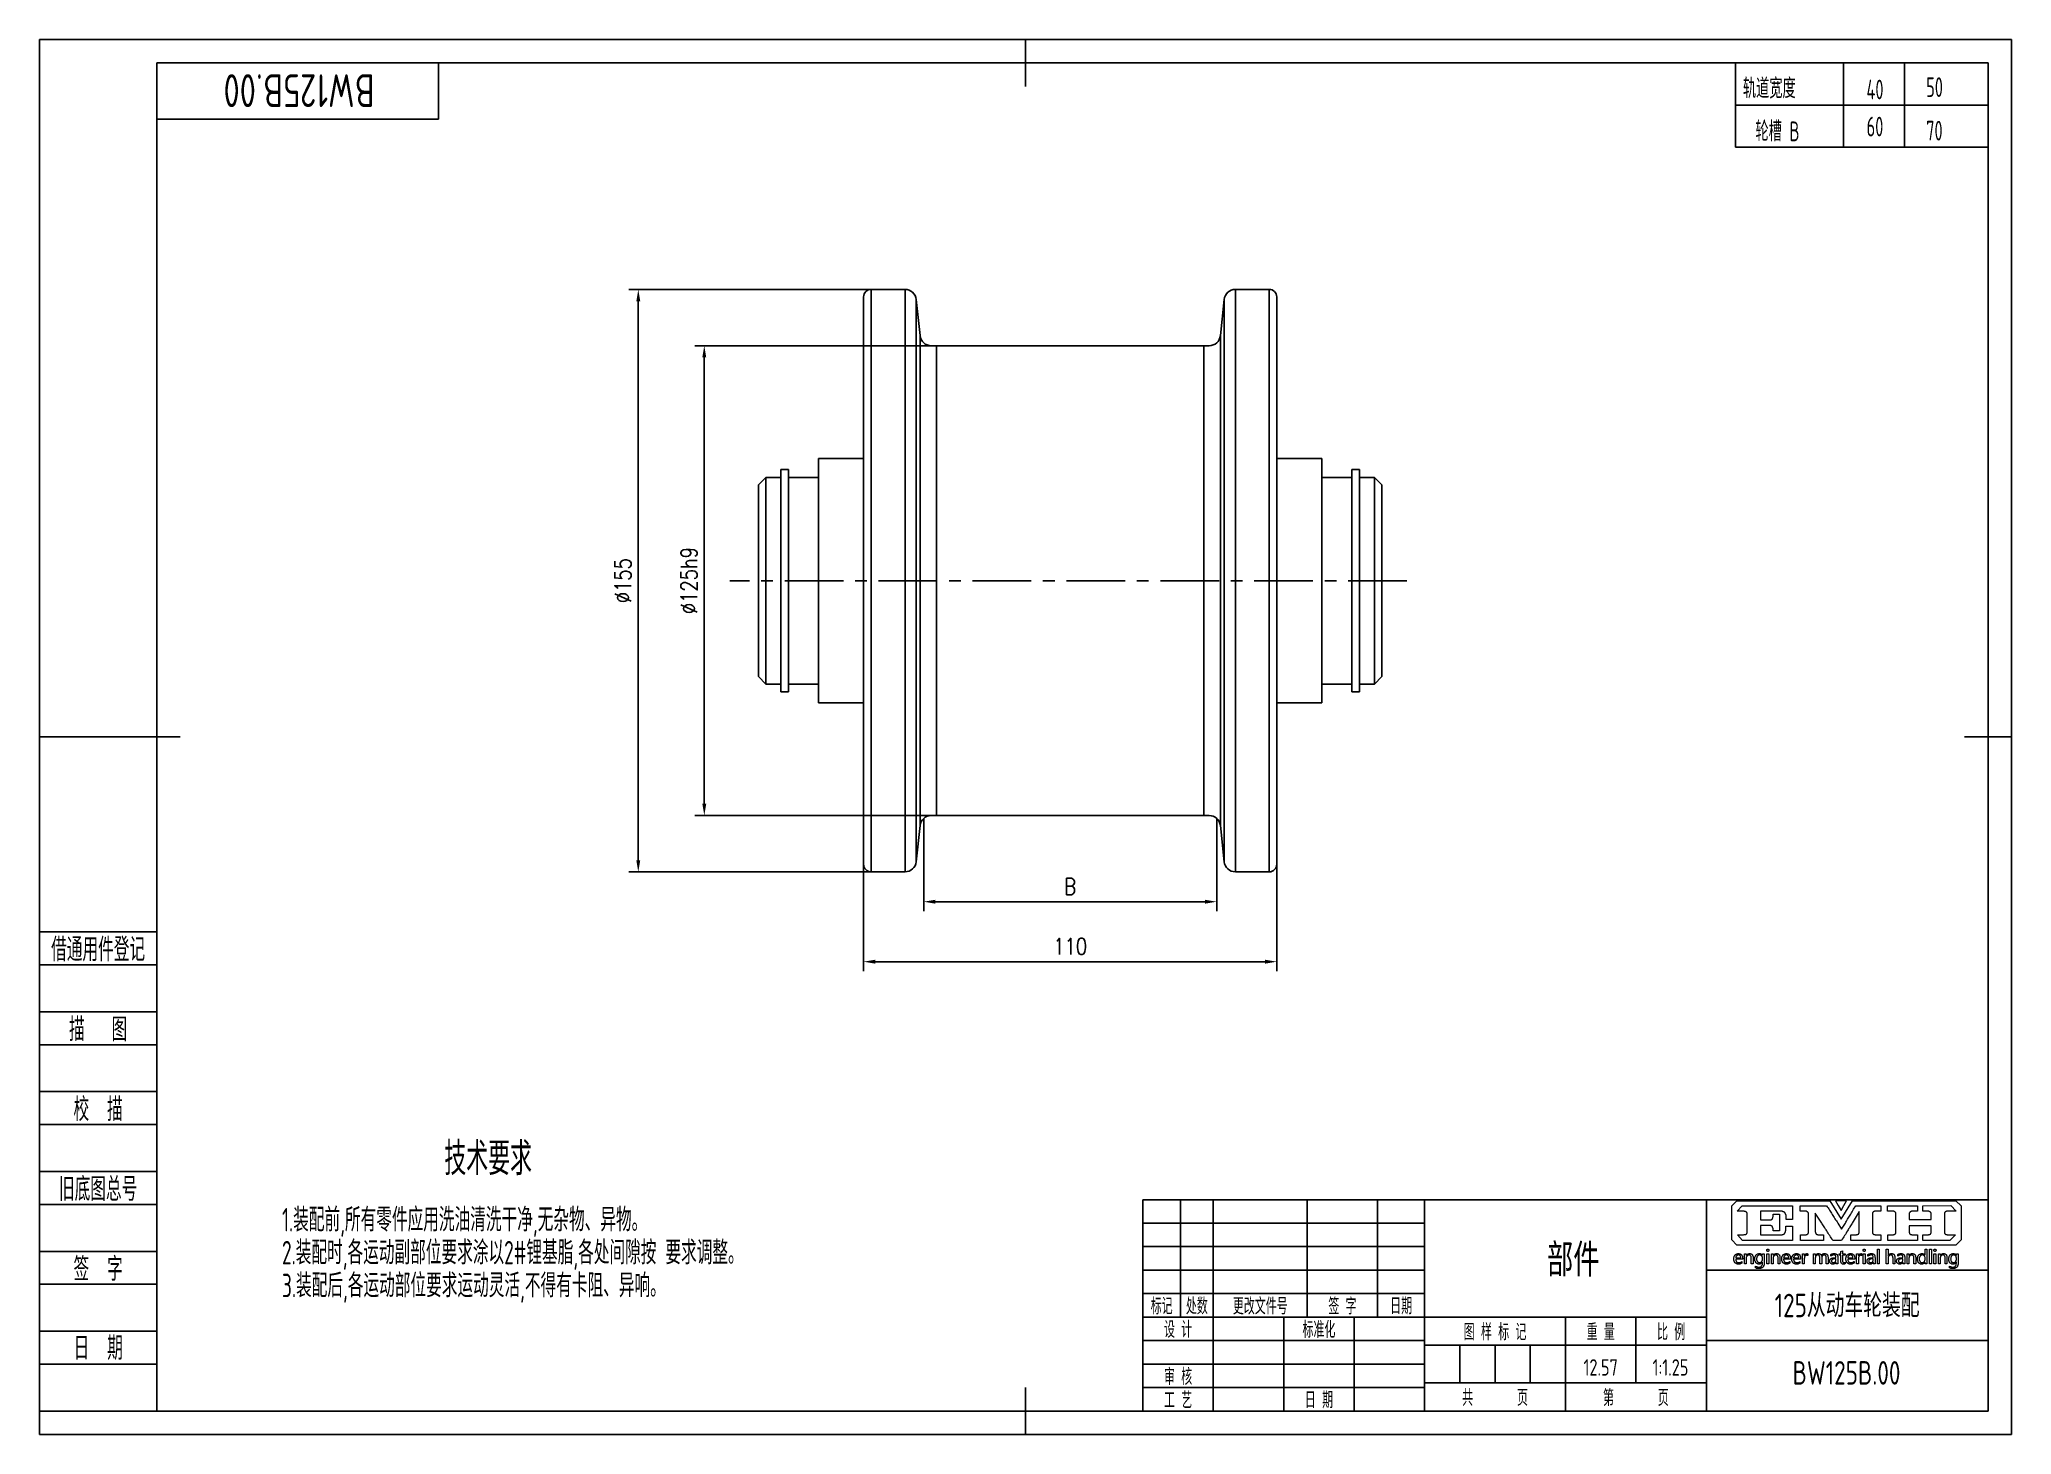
# Model space of a CAD drawing. Header units: millimetres. Extents: x -31 to 494, y -6 to 365.
import ezdxf
from ezdxf.enums import TextEntityAlignment as Align

# ---------------------------------------------------------------- set-up
doc = ezdxf.new("R2010")
doc.units = ezdxf.units.MM
doc.header["$LTSCALE"] = 12.5
doc.linetypes.add('CENTER', pattern=[2, 1.25, -0.25, 0.25, -0.25])
for name, color, linetype in [('1轮廓实线层', 7, 'Continuous'), ('2细线层', 4, 'Continuous'), ('3中心线层', 1, 'CENTER'), ('5剖面线层', 2, 'Continuous'), ('6文字层', 3, 'Continuous'), ('图层 1', 7, 'Continuous'), ('图框层', 7, 'Continuous')]:
    doc.layers.add(name, color=color, linetype=linetype)
doc.styles.add('PC_TEXTSTYLE', font='isocp.shx', dxfattribs={"width": 0.8, "bigfont": 'hzfs.shx'})
doc.styles.add('TH_GBDIM', font='romans.shx', dxfattribs={"width": 0.8, "bigfont": 'gbcbig.shx'})
doc.dimstyles.new('TH_GBDIM', dxfattribs={"dimscale": 1.25, "dimtxt": 3.5, "dimasz": 2.5, "dimexe": 2, "dimexo": 0, "dimgap": 1.5, "dimtad": 1, "dimdec": 1, "dimzin": 0, "dimdsep": 46, "dimtxsty": 'TH_GBDIM', "dimcen": 2.5, "dimclrd": 130, "dimclre": 130, "dimclrt": 3, "dimadec": 0, "dimazin": 0, "dimtfac": 0.714286, "dimtdec": 1, "dimtmove": 0, "dimatfit": 3, "dimfxl": 1, "dimtzin": 0, "dimlwd": -1, "dimlwe": -1, "dimarcsym": 0})

msp = doc.modelspace()

# ---------------------------------------------------------------- texts
at = {"layer": '6文字层', "style": 'PC_TEXTSTYLE', "width": 0.67}
for s, p in [('轨道宽度', (422.22, 349.36)), ('50', (471.02, 349.68)), ('轮槽 B', (425.58, 337.92)), ('70', (471.02, 338.1))]:
    msp.add_text(s, height=5.25, dxfattribs=at).set_placement(p)
for s, p in [('40', (457.39, 349.06)), ('60', (457.39, 339.19))]:
    msp.add_text(s, height=5.25, dxfattribs=at).set_placement(p, align=Align.CENTER)
at = {"layer": '6文字层', "style": 'PC_TEXTSTYLE', "width": 0.667}
msp.add_text('技术要求', height=8.75, dxfattribs=at).set_placement((88.2, 71.54), align=Align.TOP_CENTER)
for s, p in [('1.装配前,所有零件应用洗油清洗干净,无杂物、异物。', (33.32, 54.04)), ('2.装配时,各运动副部位要求涂以2#锂基脂,各处间隙按 要求调整。', (33.32, 45.29)), ('3.装配后,各运动部位要求运动灵活,不得有卡阻、异响。', (33.32, 36.54))]:
    msp.add_text(s, height=6.25, dxfattribs=at).set_placement(p, align=Align.TOP_LEFT)

# ---------------------------------------------------------------- blocks, each defined once
blk = doc.blocks.new('*D3')
at = {"color": 130}
for p, q in [((204.15, 157.69), (204.15, 133.04)), ((282.16, 157.69), (282.16, 133.04)), ((207.27, 135.54), (279.04, 135.54))]:
    blk.add_line(p, q, dxfattribs=at)
for points in [[(207.27, 136.06), (207.27, 135.02), (204.15, 135.54)], [(279.04, 136.06), (279.04, 135.02), (282.16, 135.54)]]:
    blk.add_solid(points, dxfattribs=at)
at = {"layer": 'Defpoints', "color": 0}
for p in [(204.15, 157.69), (282.16, 157.69), (282.16, 135.54)]:
    blk.add_point(p, dxfattribs=at)
at = {"color": 3, "insert": (243.15, 139.6), "char_height": 4.375, "attachment_point": 5, "style": 'TH_GBDIM'}
blk.add_mtext('{B}{}{}', dxfattribs=at)
blk = doc.blocks.new('*D4')
at = {"color": 130}
for p, q in [((188.15, 145.46), (188.15, 117.08)), ((298.15, 146.92), (298.15, 117.08)), ((191.28, 119.58), (295.03, 119.58))]:
    blk.add_line(p, q, dxfattribs=at)
for points in [[(191.28, 120.11), (191.28, 119.06), (188.15, 119.58)], [(295.03, 120.11), (295.03, 119.06), (298.15, 119.58)]]:
    blk.add_solid(points, dxfattribs=at)
at = {"layer": 'Defpoints', "color": 0}
for p in [(188.15, 145.46), (298.15, 146.92), (298.15, 119.58)]:
    blk.add_point(p, dxfattribs=at)
at = {"color": 3, "insert": (243.15, 123.65), "char_height": 4.375, "attachment_point": 5, "style": 'TH_GBDIM'}
blk.add_mtext('{110}{}{}', dxfattribs=at)
blk = doc.blocks.new('*D5')
at = {"color": 130}
for p, q in [((191.44, 298.46), (125.67, 298.46)), ((128.17, 295.34), (128.17, 146.59)), ((190.15, 143.46), (125.67, 143.46))]:
    blk.add_line(p, q, dxfattribs=at)
for points in [[(127.65, 295.34), (128.69, 295.34), (128.17, 298.46)], [(127.65, 146.59), (128.69, 146.59), (128.17, 143.46)]]:
    blk.add_solid(points, dxfattribs=at)
at = {"layer": 'Defpoints', "color": 0}
for p in [(191.44, 298.46), (128.17, 143.46), (190.15, 143.46)]:
    blk.add_point(p, dxfattribs=at)
at = {"color": 3, "insert": (124.11, 220.96), "char_height": 4.375, "attachment_point": 5, "rotation": 90, "style": 'TH_GBDIM'}
blk.add_mtext('%%c155{}{}', dxfattribs=at)
blk = doc.blocks.new('*D6')
at = {"color": 130}
for p, q in [((207.56, 283.49), (143.24, 283.49)), ((145.74, 280.37), (145.74, 161.62)), ((207.56, 158.49), (143.24, 158.49))]:
    blk.add_line(p, q, dxfattribs=at)
for points in [[(145.22, 280.37), (146.26, 280.37), (145.74, 283.49)], [(145.22, 161.62), (146.26, 161.62), (145.74, 158.49)]]:
    blk.add_solid(points, dxfattribs=at)
at = {"layer": 'Defpoints', "color": 0}
for p in [(207.56, 283.49), (145.74, 158.49), (207.56, 158.49)]:
    blk.add_point(p, dxfattribs=at)
at = {"color": 3, "insert": (141.68, 220.99), "char_height": 4.375, "attachment_point": 5, "rotation": 90, "style": 'TH_GBDIM'}
blk.add_mtext('{%%c125}{}{h9}', dxfattribs=at)
blk = doc.blocks.new('block 2')
at = {"layer": '图层 1', "lineweight": 0}
for points in [[(76.2, 148.1), (127.7, 148.1), (133.9, 137.9), (140.3, 148.1), (197.5, 148.1), (200.4, 145.2), (200.4, 126.4), (197.5, 123.5), (76.2, 123.5), (73.4, 126.4), (73.4, 145.2), (76.2, 148.1), (76.2, 148.1)], [(79.2, 126.1), (76.5, 129.2), (78.7, 129.2), (79.1, 129.2), (79.5, 129.2), (79.9, 129.2), (80.2, 129.3), (80.4, 129.3), (80.6, 129.3), (80.8, 129.4), (80.9, 129.4), (81.1, 129.4), (81.2, 129.5), (81.3, 129.5), (81.4, 129.6), (81.4, 129.6), (81.5, 129.7), (81.5, 129.7), (81.6, 129.8), (81.7, 129.9), (81.7, 129.9), (81.7, 130), (81.8, 130.1), (81.8, 130.2), (81.8, 130.3), (81.9, 130.4), (81.9, 130.5), (81.9, 130.6), (81.9, 130.7), (81.9, 130.8), (81.9, 130.9), (81.9, 140.5), (81.9, 140.6), (81.9, 140.8), (81.9, 140.9), (81.9, 141), (81.9, 141.1), (81.8, 141.2), (81.8, 141.3), (81.8, 141.3), (81.7, 141.4), (81.7, 141.5), (81.6, 141.6), (81.6, 141.6), (81.5, 141.7), (81.5, 141.8), (81.4, 141.8), (81.4, 141.9), (81.3, 141.9), (81.2, 142), (81, 142), (80.9, 142.1), (80.8, 142.1), (80.6, 142.1), (80.4, 142.1), (80.2, 142.2), (79.8, 142.2), (79.4, 142.3), (79, 142.3), (78.7, 142.3), (76.4, 142.3), (79.1, 145.3), (89.2, 145.3), (107, 145.3), (107, 141.5), (107, 137.7), (103.4, 137.7), (103.4, 139.1), (103.4, 139.3), (103.4, 139.5), (103.4, 139.7), (103.4, 139.9), (103.4, 140.1), (103.3, 140.3), (103.3, 140.4), (103.2, 140.6), (103.2, 140.8), (103.1, 140.9), (103, 141), (103, 141.2), (102.9, 141.3), (102.8, 141.4), (102.7, 141.5), (102.6, 141.6), (102.5, 141.7), (102.4, 141.8), (102.2, 141.8), (102.1, 141.9), (101.9, 142), (101.8, 142), (101.6, 142.1), (101.4, 142.1), (101.2, 142.2), (101, 142.2), (100.8, 142.3), (100.6, 142.3), (100.4, 142.3), (100.2, 142.3), (99.9, 142.3), (99.7, 142.3), (89.2, 142.3), (89.2, 137.4), (93.7, 137.4), (94.1, 137.4), (94.4, 137.4), (94.6, 137.5), (94.8, 137.5), (94.9, 137.5), (95, 137.5), (95.1, 137.5), (95.3, 137.6), (95.4, 137.6), (95.4, 137.6), (95.5, 137.7), (95.6, 137.7), (95.7, 137.8), (95.7, 137.8), (95.8, 137.9), (95.8, 137.9), (95.9, 138), (95.9, 138.1), (96, 138.2), (96, 138.3), (96, 138.4), (96.1, 138.5), (96.1, 138.6), (96.1, 138.7), (96.1, 138.8), (96.1, 139), (96.2, 139.3), (96.2, 139.6), (96.2, 140.6), (99.7, 140.6), (99.7, 136), (99.7, 131.4), (96.2, 131.4), (96.2, 132.3), (96.2, 132.5), (96.2, 132.6), (96.2, 132.7), (96.1, 132.9), (96.1, 133), (96.1, 133.1), (96.1, 133.2), (96, 133.3), (96, 133.4), (96, 133.5), (95.9, 133.6), (95.9, 133.7), (95.8, 133.7), (95.8, 133.8), (95.7, 133.9), (95.6, 133.9), (95.6, 134), (95.5, 134), (95.4, 134.1), (95.3, 134.1), (95.2, 134.2), (95.1, 134.2), (95, 134.3), (94.9, 134.3), (94.8, 134.3), (94.6, 134.3), (94.5, 134.4), (94.4, 134.4), (94.1, 134.4), (93.7, 134.4), (89.2, 134.4), (89.2, 129.1), (100.1, 129.1), (100.3, 129.1), (100.5, 129.1), (100.7, 129.2), (100.9, 129.2), (101.1, 129.2), (101.3, 129.2), (101.4, 129.3), (101.6, 129.3), (101.7, 129.4), (101.9, 129.4), (102, 129.5), (102.1, 129.6), (102.3, 129.6), (102.4, 129.7), (102.5, 129.8), (102.6, 129.9), (102.7, 130), (102.8, 130.1), (102.8, 130.2), (102.9, 130.3), (103, 130.5), (103, 130.6), (103.1, 130.8), (103.1, 130.9), (103.2, 131.1), (103.2, 131.3), (103.2, 131.4), (103.3, 131.6), (103.3, 131.8), (103.3, 132.1), (103.3, 132.3), (103.3, 132.5), (103.3, 133.9), (107, 133.9), (107, 130), (107, 126.1), (79.2, 126.1), (79.2, 126.1)], [(119.6, 131.3), (119.6, 131.1), (119.6, 131), (119.6, 130.9), (119.7, 130.7), (119.7, 130.6), (119.7, 130.5), (119.7, 130.4), (119.8, 130.3), (119.8, 130.2), (119.8, 130.1), (119.9, 130), (119.9, 129.9), (120, 129.8), (120, 129.8), (120.1, 129.7), (120.2, 129.6), (120.2, 129.6), (120.3, 129.5), (120.4, 129.5), (120.5, 129.4), (120.5, 129.4), (120.6, 129.4), (120.7, 129.3), (120.8, 129.3), (121, 129.3), (121.1, 129.2), (121.2, 129.2), (121.3, 129.2), (121.6, 129.2), (121.9, 129.2), (124.1, 129.2), (124.1, 126.1), (117.7, 126.1), (111.4, 126.1), (111.4, 129.2), (113.6, 129.2), (113.9, 129.2), (114.2, 129.2), (114.3, 129.2), (114.5, 129.2), (114.6, 129.3), (114.7, 129.3), (114.8, 129.3), (114.9, 129.4), (115, 129.4), (115.1, 129.4), (115.2, 129.5), (115.3, 129.5), (115.3, 129.6), (115.4, 129.6), (115.5, 129.7), (115.5, 129.8), (115.6, 129.8), (115.6, 129.9), (115.7, 130), (115.7, 130.1), (115.8, 130.2), (115.8, 130.3), (115.8, 130.4), (115.9, 130.5), (115.9, 130.6), (115.9, 130.7), (115.9, 130.9), (115.9, 131), (115.9, 131.1), (115.9, 131.3), (115.9, 140.2), (115.9, 140.3), (115.9, 140.5), (115.9, 140.6), (115.9, 140.7), (115.9, 140.8), (115.9, 140.9), (115.8, 141.1), (115.8, 141.2), (115.8, 141.3), (115.7, 141.4), (115.7, 141.4), (115.6, 141.5), (115.6, 141.6), (115.5, 141.7), (115.5, 141.7), (115.4, 141.8), (115.3, 141.9), (115.3, 141.9), (115.2, 142), (115.1, 142), (115, 142.1), (114.9, 142.1), (114.8, 142.1), (114.7, 142.2), (114.5, 142.2), (114.4, 142.2), (114.3, 142.2), (114.1, 142.2), (113.8, 142.3), (113.5, 142.3), (111.3, 142.3), (111.3, 145.3), (118.6, 145.3), (125.9, 145.3), (126.3, 144.7), (126.7, 144.1), (127.1, 143.5), (127.5, 142.9), (127.8, 142.3), (128.2, 141.7), (128.6, 141.1), (129, 140.5), (129.4, 139.9), (129.8, 139.3), (130.1, 138.7), (130.5, 138.1), (130.9, 137.5), (131.3, 136.9), (131.7, 136.3), (132.1, 135.7), (134.2, 132.4), (134.2, 132.4), (136.3, 135.7), (136.6, 136.2), (136.9, 136.7), (137.2, 137.2), (137.5, 137.8), (137.9, 138.4), (138.2, 138.9), (138.6, 139.5), (138.9, 140.1), (139.3, 140.7), (139.7, 141.3), (140.1, 142), (140.5, 142.6), (140.9, 143.3), (141.2, 144), (141.7, 144.6), (142.1, 145.3), (149, 145.3), (155.9, 145.3), (155.9, 142.3), (153.6, 142.3), (153.3, 142.3), (153, 142.3), (152.8, 142.2), (152.5, 142.2), (152.4, 142.1), (152.3, 142.1), (152.2, 142.1), (152.1, 142.1), (152, 142), (151.9, 142), (151.9, 141.9), (151.8, 141.9), (151.7, 141.8), (151.7, 141.8), (151.6, 141.7), (151.6, 141.6), (151.5, 141.6), (151.5, 141.5), (151.4, 141.4), (151.4, 141.3), (151.4, 141.3), (151.4, 141.2), (151.3, 141.1), (151.3, 141), (151.3, 140.9), (151.3, 140.8), (151.3, 140.6), (151.3, 140.5), (151.3, 130.9), (151.3, 130.8), (151.3, 130.7), (151.3, 130.6), (151.3, 130.5), (151.3, 130.4), (151.4, 130.3), (151.4, 130.2), (151.4, 130.1), (151.4, 130), (151.5, 129.9), (151.5, 129.9), (151.6, 129.8), (151.6, 129.7), (151.7, 129.7), (151.8, 129.6), (151.8, 129.6), (151.9, 129.5), (152, 129.5), (152.1, 129.4), (152.1, 129.4), (152.2, 129.4), (152.3, 129.3), (152.4, 129.3), (152.6, 129.3), (152.8, 129.2), (153.1, 129.2), (153.4, 129.2), (153.7, 129.2), (156, 129.2), (156, 126.1), (147.7, 126.1), (139.4, 126.1), (139.4, 129.2), (141.6, 129.2), (141.9, 129.2), (142.2, 129.2), (142.5, 129.2), (142.7, 129.3), (142.8, 129.3), (142.9, 129.3), (143, 129.4), (143.1, 129.4), (143.2, 129.4), (143.3, 129.5), (143.4, 129.5), (143.4, 129.6), (143.5, 129.6), (143.6, 129.7), (143.6, 129.7), (143.7, 129.8), (143.7, 129.9), (143.8, 129.9), (143.8, 130), (143.8, 130.1), (143.9, 130.2), (143.9, 130.3), (143.9, 130.4), (143.9, 130.5), (144, 130.6), (144, 130.7), (144, 130.8), (144, 130.9), (144, 142.1), (144, 142.1), (140.1, 135.7), (139.8, 135.2), (139.5, 134.7), (139.2, 134.1), (138.8, 133.6), (138.5, 133), (138.1, 132.5), (137.8, 131.9), (137.4, 131.3), (137, 130.7), (136.7, 130.1), (136.3, 129.4), (135.9, 128.8), (135.5, 128.1), (135, 127.5), (134.6, 126.8), (134.2, 126.1), (131.8, 126.1), (129.4, 126.1), (129, 126.8), (128.5, 127.5), (128.1, 128.1), (127.7, 128.8), (127.2, 129.4), (126.8, 130.1), (126.4, 130.7), (126, 131.3), (125.6, 131.9), (125.3, 132.4), (124.9, 133), (124.5, 133.6), (124.2, 134.1), (123.8, 134.7), (123.5, 135.2), (123.2, 135.7), (119.6, 141.1), (119.6, 141.1), (119.6, 131.3), (119.6, 131.3)], [(133.9, 142.7), (135.4, 145.4), (136.9, 148.1), (133.9, 148.1), (130.9, 148.1), (132.4, 145.4), (133.9, 142.7), (133.9, 142.7)], [(164.3, 130.9), (164.3, 140.5), (164.3, 140.6), (164.3, 140.8), (164.3, 140.9), (164.3, 141), (164.3, 141.1), (164.3, 141.2), (164.2, 141.3), (164.2, 141.3), (164.2, 141.4), (164.1, 141.5), (164.1, 141.6), (164, 141.6), (164, 141.7), (163.9, 141.8), (163.9, 141.8), (163.8, 141.9), (163.7, 141.9), (163.7, 142), (163.6, 142), (163.5, 142.1), (163.4, 142.1), (163.3, 142.1), (163.2, 142.1), (163.1, 142.2), (162.8, 142.2), (162.6, 142.3), (162.3, 142.3), (161.9, 142.3), (159.7, 142.3), (159.7, 145.3), (176.2, 145.3), (176.2, 142.3), (174, 142.3), (173.7, 142.3), (173.4, 142.3), (173.1, 142.2), (172.9, 142.2), (172.8, 142.1), (172.7, 142.1), (172.6, 142.1), (172.5, 142.1), (172.4, 142), (172.3, 142), (172.2, 141.9), (172.2, 141.9), (172.1, 141.8), (172.1, 141.8), (172, 141.7), (172, 141.6), (171.9, 141.6), (171.9, 141.5), (171.8, 141.4), (171.8, 141.3), (171.8, 141.3), (171.7, 141.2), (171.7, 141.1), (171.7, 141), (171.7, 140.9), (171.7, 140.8), (171.6, 140.6), (171.6, 140.5), (171.6, 137.6), (183.9, 137.6), (183.9, 140.5), (183.9, 140.6), (183.9, 140.8), (183.9, 140.9), (183.8, 141), (183.8, 141.1), (183.8, 141.2), (183.8, 141.3), (183.7, 141.3), (183.7, 141.4), (183.7, 141.5), (183.6, 141.6), (183.6, 141.6), (183.5, 141.7), (183.5, 141.8), (183.4, 141.8), (183.3, 141.9), (183.3, 141.9), (183.2, 142), (183.1, 142), (183, 142.1), (182.9, 142.1), (182.8, 142.1), (182.7, 142.1), (182.6, 142.2), (182.3, 142.2), (182.1, 142.3), (181.8, 142.3), (181.5, 142.3), (179.2, 142.3), (179.2, 145.3), (194.7, 145.4), (197.8, 142.3), (193.5, 142.3), (193.2, 142.3), (192.9, 142.3), (192.7, 142.2), (192.4, 142.2), (192.3, 142.1), (192.2, 142.1), (192.1, 142.1), (192, 142.1), (191.9, 142), (191.8, 142), (191.8, 141.9), (191.7, 141.9), (191.6, 141.8), (191.6, 141.8), (191.5, 141.7), (191.5, 141.6), (191.4, 141.6), (191.4, 141.5), (191.3, 141.4), (191.3, 141.3), (191.3, 141.3), (191.2, 141.2), (191.2, 141.1), (191.2, 141), (191.2, 140.9), (191.2, 140.8), (191.2, 140.6), (191.2, 140.5), (191.2, 130.9), (191.2, 130.8), (191.2, 130.7), (191.2, 130.6), (191.2, 130.5), (191.2, 130.4), (191.2, 130.3), (191.3, 130.2), (191.3, 130.1), (191.3, 130), (191.4, 129.9), (191.4, 129.9), (191.5, 129.8), (191.5, 129.7), (191.6, 129.7), (191.7, 129.6), (191.7, 129.6), (191.8, 129.5), (191.9, 129.5), (191.9, 129.4), (192, 129.4), (192.1, 129.4), (192.2, 129.3), (192.3, 129.3), (192.5, 129.3), (192.7, 129.2), (193, 129.2), (193.3, 129.2), (193.6, 129.2), (197.3, 129.2), (194.2, 126.1), (179.3, 126.1), (179.3, 129.2), (181.5, 129.2), (181.8, 129.2), (182.1, 129.2), (182.4, 129.2), (182.6, 129.3), (182.7, 129.3), (182.8, 129.3), (182.9, 129.4), (183, 129.4), (183.1, 129.4), (183.2, 129.5), (183.3, 129.5), (183.3, 129.6), (183.4, 129.6), (183.5, 129.7), (183.5, 129.7), (183.6, 129.8), (183.6, 129.9), (183.7, 129.9), (183.7, 130), (183.7, 130.1), (183.8, 130.2), (183.8, 130.3), (183.8, 130.4), (183.8, 130.5), (183.9, 130.6), (183.9, 130.7), (183.9, 130.8), (183.9, 130.9), (183.9, 134.2), (171.6, 134.2), (171.6, 130.9), (171.6, 130.8), (171.7, 130.7), (171.7, 130.6), (171.7, 130.5), (171.7, 130.4), (171.7, 130.3), (171.8, 130.2), (171.8, 130.1), (171.8, 130), (171.9, 129.9), (171.9, 129.9), (172, 129.8), (172, 129.7), (172.1, 129.7), (172.1, 129.6), (172.2, 129.6), (172.3, 129.5), (172.3, 129.5), (172.4, 129.4), (172.5, 129.4), (172.6, 129.4), (172.7, 129.3), (172.8, 129.3), (172.9, 129.3), (173.2, 129.2), (173.4, 129.2), (173.7, 129.2), (174.1, 129.2), (176.3, 129.2), (176.3, 126.1), (168.1, 126.1), (159.8, 126.1), (159.8, 129.2), (162, 129.2), (162.3, 129.2), (162.6, 129.2), (162.9, 129.2), (163.1, 129.3), (163.2, 129.3), (163.3, 129.3), (163.4, 129.4), (163.5, 129.4), (163.6, 129.4), (163.7, 129.5), (163.8, 129.5), (163.8, 129.6), (163.9, 129.6), (163.9, 129.7), (164, 129.7), (164.1, 129.8), (164.1, 129.9), (164.1, 129.9), (164.2, 130), (164.2, 130.1), (164.3, 130.2), (164.3, 130.3), (164.3, 130.4), (164.3, 130.5), (164.3, 130.6), (164.3, 130.7), (164.3, 130.8), (164.3, 130.9), (164.3, 130.9)], [(92.7, 120.6), (92.7, 120.7), (92.7, 120.7), (92.7, 120.8), (92.7, 120.9), (92.8, 120.9), (92.8, 121), (92.8, 121), (92.9, 121.1), (92.9, 121.1), (93, 121.1), (93, 121.2), (93.1, 121.2), (93.1, 121.2), (93.2, 121.2), (93.2, 121.2), (93.3, 121.2), (93.4, 121.2), (93.4, 121.2), (93.5, 121.2), (93.6, 121.2), (93.6, 121.2), (93.7, 121.1), (93.7, 121.1), (93.8, 121.1), (93.8, 121), (93.8, 121), (93.9, 120.9), (93.9, 120.9), (93.9, 120.8), (93.9, 120.8), (93.9, 120.7), (93.9, 120.6), (93.9, 120.6), (93.9, 120.5), (93.9, 120.4), (93.9, 120.4), (93.9, 120.3), (93.8, 120.3), (93.8, 120.2), (93.8, 120.2), (93.7, 120.1), (93.7, 120.1), (93.6, 120.1), (93.6, 120.1), (93.5, 120), (93.4, 120), (93.4, 120), (93.3, 120), (93.2, 120), (93.2, 120), (93.1, 120), (93.1, 120.1), (93, 120.1), (93, 120.1), (92.9, 120.1), (92.9, 120.2), (92.8, 120.2), (92.8, 120.3), (92.8, 120.3), (92.7, 120.4), (92.7, 120.4), (92.7, 120.5), (92.7, 120.6), (92.7, 120.6), (92.7, 120.6)], [(136.1, 113.2), (136.1, 113.1), (136, 113.1), (135.9, 113), (135.8, 113), (135.7, 113), (135.5, 113), (135.4, 113), (135.3, 113), (135.1, 113), (134.9, 113), (134.8, 113), (134.6, 113.1), (134.6, 113.1), (134.5, 113.1), (134.4, 113.2), (134.4, 113.2), (134.3, 113.2), (134.3, 113.3), (134.2, 113.3), (134.2, 113.4), (134.1, 113.4), (134.1, 113.5), (134, 113.6), (134, 113.6), (133.9, 113.8), (133.9, 113.9), (133.8, 114.1), (133.8, 114.2), (133.8, 114.4), (133.8, 114.6), (133.8, 117.9), (132.8, 117.9), (132.8, 118.7), (133.8, 118.7), (133.8, 120), (134.8, 120.3), (134.8, 118.7), (136.1, 118.7), (136.1, 117.9), (134.8, 117.9), (134.8, 114.8), (134.8, 114.7), (134.8, 114.6), (134.8, 114.4), (134.8, 114.3), (134.8, 114.2), (134.9, 114.2), (134.9, 114.1), (134.9, 114), (135, 114), (135.1, 113.9), (135.1, 113.9), (135.2, 113.8), (135.3, 113.8), (135.4, 113.8), (135.5, 113.8), (135.6, 113.8), (135.6, 113.8), (135.7, 113.8), (135.8, 113.8), (135.9, 113.8), (135.9, 113.9), (136, 113.9), (136.1, 113.9), (136.1, 114), (136.1, 113.2), (136.1, 113.2)], [(146.1, 120.6), (146.1, 120.7), (146.1, 120.7), (146.1, 120.8), (146.1, 120.9), (146.2, 120.9), (146.2, 121), (146.2, 121), (146.3, 121.1), (146.3, 121.1), (146.4, 121.1), (146.4, 121.2), (146.5, 121.2), (146.5, 121.2), (146.6, 121.2), (146.7, 121.2), (146.7, 121.2), (146.8, 121.2), (146.8, 121.2), (146.9, 121.2), (147, 121.2), (147, 121.2), (147.1, 121.1), (147.1, 121.1), (147.2, 121.1), (147.2, 121), (147.2, 121), (147.3, 120.9), (147.3, 120.9), (147.3, 120.8), (147.3, 120.8), (147.3, 120.7), (147.3, 120.6), (147.3, 120.6), (147.3, 120.5), (147.3, 120.4), (147.3, 120.4), (147.3, 120.3), (147.2, 120.3), (147.2, 120.2), (147.2, 120.2), (147.1, 120.1), (147.1, 120.1), (147, 120.1), (147, 120.1), (146.9, 120), (146.8, 120), (146.8, 120), (146.7, 120), (146.6, 120), (146.6, 120), (146.5, 120), (146.5, 120.1), (146.4, 120.1), (146.4, 120.1), (146.3, 120.1), (146.3, 120.2), (146.2, 120.2), (146.2, 120.3), (146.2, 120.3), (146.1, 120.4), (146.1, 120.4), (146.1, 120.5), (146.1, 120.6), (146.1, 120.6), (146.1, 120.6)], [(154.1, 113.1), (154.1, 121.3), (155.1, 121.3), (155.1, 113.1), (154.1, 113.1), (154.1, 113.1)], [(163.7, 113.1), (162.8, 113.1), (162.8, 116.3), (162.8, 116.5), (162.7, 116.7), (162.7, 116.9), (162.7, 117), (162.6, 117.2), (162.6, 117.3), (162.5, 117.4), (162.4, 117.6), (162.4, 117.7), (162.3, 117.7), (162.2, 117.8), (162.2, 117.8), (162.1, 117.8), (162.1, 117.9), (161.9, 117.9), (161.8, 118), (161.7, 118), (161.5, 118), (161.4, 118), (161.2, 117.9), (161.1, 117.9), (161.1, 117.9), (161, 117.9), (160.9, 117.9), (160.9, 117.8), (160.8, 117.8), (160.7, 117.7), (160.7, 117.7), (160.6, 117.6), (160.4, 117.5), (160.4, 117.4), (160.3, 117.2), (160.2, 117.1), (160.1, 116.9), (160.1, 116.8), (160.1, 116.6), (160, 116.4), (160, 116.3), (160, 113.1), (159, 113.1), (159, 121.3), (160, 121.3), (160, 117.7), (160.1, 117.7), (160.1, 117.9), (160.2, 118), (160.3, 118.1), (160.4, 118.2), (160.5, 118.3), (160.6, 118.4), (160.7, 118.5), (160.8, 118.5), (160.9, 118.6), (161.1, 118.6), (161.2, 118.7), (161.3, 118.7), (161.4, 118.8), (161.6, 118.8), (161.7, 118.8), (161.9, 118.8), (162, 118.8), (162.1, 118.8), (162.2, 118.8), (162.3, 118.8), (162.4, 118.7), (162.5, 118.7), (162.6, 118.7), (162.7, 118.7), (162.8, 118.6), (162.9, 118.6), (162.9, 118.5), (163, 118.5), (163.1, 118.4), (163.1, 118.4), (163.2, 118.3), (163.3, 118.2), (163.3, 118.2), (163.4, 118.1), (163.4, 118), (163.5, 117.9), (163.5, 117.8), (163.6, 117.7), (163.6, 117.6), (163.6, 117.5), (163.7, 117.4), (163.7, 117.3), (163.7, 117.2), (163.7, 117.1), (163.7, 116.8), (163.7, 116.5), (163.7, 113.1), (163.7, 113.1)], [(181.5, 113.1), (180.5, 113.1), (180.5, 114), (180.5, 114), (180.4, 113.9), (180.3, 113.8), (180.2, 113.7), (180.1, 113.6), (180, 113.5), (179.9, 113.4), (179.8, 113.3), (179.7, 113.2), (179.6, 113.2), (179.4, 113.1), (179.3, 113.1), (179.2, 113), (179, 113), (178.9, 113), (178.7, 113), (178.6, 113), (178.4, 113), (178.3, 113), (178.2, 113), (178.1, 113), (178, 113), (177.8, 113.1), (177.7, 113.1), (177.6, 113.2), (177.5, 113.2), (177.4, 113.3), (177.3, 113.3), (177.2, 113.4), (177.1, 113.5), (177.1, 113.5), (177, 113.6), (176.9, 113.7), (176.8, 113.8), (176.7, 113.9), (176.7, 114), (176.6, 114.1), (176.6, 114.2), (176.5, 114.4), (176.5, 114.5), (176.4, 114.6), (176.4, 114.7), (176.4, 114.9), (176.3, 115), (176.3, 115.1), (176.3, 115.3), (176.3, 115.4), (176.3, 115.6), (176.3, 115.7), (176.3, 115.9), (176.3, 116.1), (176.3, 116.2), (176.3, 116.4), (176.3, 116.6), (176.4, 116.7), (176.4, 116.9), (176.4, 117), (176.5, 117.1), (176.5, 117.3), (176.6, 117.4), (176.7, 117.5), (176.7, 117.6), (176.8, 117.7), (176.9, 117.9), (177, 118), (177.1, 118.1), (177.2, 118.2), (177.3, 118.2), (177.3, 118.3), (177.5, 118.4), (177.6, 118.5), (177.7, 118.5), (177.8, 118.6), (177.9, 118.6), (178, 118.7), (178.1, 118.7), (178.3, 118.7), (178.4, 118.8), (178.5, 118.8), (178.7, 118.8), (178.8, 118.8), (179, 118.8), (179.1, 118.8), (179.2, 118.8), (179.3, 118.7), (179.5, 118.7), (179.6, 118.7), (179.7, 118.6), (179.8, 118.6), (179.9, 118.5), (180, 118.4), (180.1, 118.4), (180.2, 118.3), (180.2, 118.2), (180.3, 118.1), (180.4, 118), (180.5, 117.9), (180.5, 117.9), (180.5, 121.3), (181.5, 121.3), (181.5, 113.1), (181.5, 113.1)], [(183, 113.1), (183, 121.3), (184, 121.3), (184, 113.1), (183, 113.1), (183, 113.1)], [(185.3, 120.6), (185.3, 120.7), (185.3, 120.7), (185.3, 120.8), (185.4, 120.9), (185.4, 120.9), (185.4, 121), (185.5, 121), (185.5, 121.1), (185.5, 121.1), (185.6, 121.1), (185.7, 121.2), (185.7, 121.2), (185.8, 121.2), (185.8, 121.2), (185.9, 121.2), (185.9, 121.2), (186, 121.2), (186.1, 121.2), (186.1, 121.2), (186.2, 121.2), (186.2, 121.2), (186.3, 121.1), (186.3, 121.1), (186.4, 121.1), (186.4, 121), (186.5, 121), (186.5, 120.9), (186.5, 120.9), (186.6, 120.8), (186.6, 120.8), (186.6, 120.7), (186.6, 120.6), (186.6, 120.6), (186.6, 120.5), (186.6, 120.4), (186.5, 120.4), (186.5, 120.3), (186.5, 120.3), (186.4, 120.2), (186.4, 120.2), (186.3, 120.1), (186.3, 120.1), (186.2, 120.1), (186.2, 120.1), (186.1, 120), (186.1, 120), (186, 120), (185.9, 120), (185.9, 120), (185.8, 120), (185.8, 120), (185.7, 120.1), (185.6, 120.1), (185.6, 120.1), (185.5, 120.1), (185.5, 120.2), (185.5, 120.2), (185.4, 120.3), (185.4, 120.3), (185.4, 120.4), (185.3, 120.4), (185.3, 120.5), (185.3, 120.6), (185.3, 120.6), (185.3, 120.6)], [(79.4, 115.6), (75.5, 115.6), (75.5, 115.4), (75.5, 115.2), (75.5, 115.1), (75.5, 115), (75.6, 114.9), (75.6, 114.8), (75.6, 114.8), (75.7, 114.7), (75.7, 114.6), (75.7, 114.5), (75.8, 114.4), (75.8, 114.4), (75.9, 114.3), (75.9, 114.3), (76, 114.2), (76.1, 114.1), (76.1, 114.1), (76.2, 114), (76.3, 114), (76.3, 114), (76.4, 113.9), (76.5, 113.9), (76.6, 113.9), (76.7, 113.8), (76.8, 113.8), (76.8, 113.8), (77, 113.8), (77.2, 113.8), (77.4, 113.8), (77.5, 113.8), (77.6, 113.8), (77.7, 113.8), (77.8, 113.8), (77.9, 113.9), (78, 113.9), (78.1, 113.9), (78.2, 114), (78.3, 114), (78.5, 114), (78.6, 114.1), (78.7, 114.2), (78.8, 114.2), (78.9, 114.3), (79, 114.4), (79, 113.5), (78.9, 113.4), (78.8, 113.4), (78.7, 113.3), (78.6, 113.3), (78.4, 113.2), (78.3, 113.2), (78.2, 113.1), (78.1, 113.1), (78, 113.1), (77.9, 113), (77.7, 113), (77.6, 113), (77.4, 113), (77.3, 113), (77.2, 113), (77, 113), (76.9, 113), (76.7, 113), (76.6, 113), (76.4, 113), (76.3, 113), (76.2, 113.1), (76, 113.1), (75.9, 113.2), (75.8, 113.2), (75.7, 113.3), (75.6, 113.3), (75.5, 113.4), (75.4, 113.5), (75.3, 113.5), (75.2, 113.6), (75.1, 113.7), (75, 113.8), (75, 113.9), (74.9, 114), (74.8, 114.2), (74.8, 114.3), (74.7, 114.4), (74.7, 114.5), (74.6, 114.6), (74.6, 114.8), (74.5, 114.9), (74.5, 115.1), (74.5, 115.2), (74.5, 115.4), (74.5, 115.5), (74.4, 115.7), (74.4, 115.9), (74.4, 116), (74.5, 116.2), (74.5, 116.3), (74.5, 116.5), (74.5, 116.6), (74.5, 116.7), (74.6, 116.9), (74.6, 117), (74.7, 117.2), (74.7, 117.3), (74.8, 117.4), (74.9, 117.5), (74.9, 117.6), (75, 117.7), (75.1, 117.9), (75.2, 118), (75.3, 118.1), (75.4, 118.2), (75.5, 118.2), (75.6, 118.3), (75.7, 118.4), (75.8, 118.5), (75.9, 118.5), (76, 118.6), (76.1, 118.6), (76.3, 118.7), (76.4, 118.7), (76.5, 118.7), (76.6, 118.8), (76.8, 118.8), (76.9, 118.8), (77, 118.8), (77.2, 118.8), (77.3, 118.8), (77.4, 118.8), (77.5, 118.7), (77.7, 118.7), (77.8, 118.7), (77.9, 118.7), (78, 118.6), (78.1, 118.6), (78.2, 118.5), (78.3, 118.5), (78.4, 118.4), (78.5, 118.3), (78.6, 118.3), (78.7, 118.2), (78.7, 118.1), (78.8, 118), (78.9, 117.9), (78.9, 117.8), (79, 117.7), (79.1, 117.6), (79.1, 117.5), (79.2, 117.4), (79.2, 117.2), (79.2, 117.1), (79.3, 117), (79.3, 116.9), (79.3, 116.7), (79.3, 116.6), (79.3, 116.4), (79.4, 116.3), (79.4, 116.1), (79.4, 115.6), (79.4, 115.6)], [(78.4, 116.4), (78.4, 116.6), (78.3, 116.8), (78.3, 116.9), (78.3, 117.1), (78.2, 117.2), (78.2, 117.4), (78.1, 117.5), (78, 117.6), (77.9, 117.7), (77.8, 117.8), (77.7, 117.8), (77.6, 117.9), (77.5, 117.9), (77.3, 118), (77.2, 118), (77, 118), (76.9, 118), (76.7, 118), (76.6, 117.9), (76.5, 117.9), (76.3, 117.8), (76.2, 117.8), (76.1, 117.7), (76, 117.6), (75.9, 117.4), (75.8, 117.3), (75.7, 117.2), (75.6, 117.1), (75.6, 116.9), (75.5, 116.8), (75.5, 116.6), (75.5, 116.4), (78.4, 116.4), (78.4, 116.4)], [(85.1, 113.1), (84.1, 113.1), (84.1, 116.3), (84.1, 116.5), (84.1, 116.7), (84.1, 116.8), (84, 117), (84, 117.2), (83.9, 117.3), (83.9, 117.4), (83.8, 117.5), (83.8, 117.6), (83.7, 117.7), (83.7, 117.7), (83.6, 117.7), (83.6, 117.8), (83.5, 117.8), (83.5, 117.8), (83.4, 117.9), (83.3, 117.9), (83.2, 118), (83, 118), (82.9, 118), (82.7, 118), (82.6, 117.9), (82.5, 117.9), (82.4, 117.9), (82.3, 117.9), (82.3, 117.9), (82.2, 117.8), (82.2, 117.8), (82.1, 117.7), (82, 117.7), (81.9, 117.6), (81.8, 117.5), (81.7, 117.4), (81.6, 117.2), (81.5, 117.1), (81.5, 116.9), (81.4, 116.8), (81.4, 116.6), (81.4, 116.5), (81.4, 116.3), (81.4, 113.1), (80.4, 113.1), (80.4, 118.7), (81.4, 118.7), (81.4, 117.7), (81.4, 117.7), (81.5, 117.9), (81.6, 118), (81.7, 118.1), (81.8, 118.2), (81.9, 118.3), (82, 118.4), (82.1, 118.5), (82.2, 118.5), (82.3, 118.6), (82.4, 118.6), (82.5, 118.7), (82.7, 118.7), (82.8, 118.8), (82.9, 118.8), (83.1, 118.8), (83.2, 118.8), (83.3, 118.8), (83.5, 118.8), (83.6, 118.8), (83.7, 118.8), (83.8, 118.7), (83.9, 118.7), (83.9, 118.7), (84, 118.6), (84.1, 118.6), (84.2, 118.6), (84.3, 118.5), (84.4, 118.5), (84.4, 118.4), (84.5, 118.3), (84.6, 118.3), (84.6, 118.2), (84.7, 118.1), (84.7, 118), (84.8, 118), (84.8, 117.9), (84.9, 117.8), (84.9, 117.7), (85, 117.6), (85, 117.5), (85, 117.4), (85, 117.3), (85.1, 117.1), (85.1, 117), (85.1, 116.8), (85.1, 116.5), (85.1, 113.1), (85.1, 113.1)], [(91.3, 113.6), (91.3, 113.4), (91.3, 113.2), (91.3, 113), (91.3, 112.8), (91.2, 112.7), (91.2, 112.5), (91.2, 112.4), (91.1, 112.2), (91.1, 112.1), (91, 111.9), (91, 111.8), (90.9, 111.7), (90.8, 111.6), (90.7, 111.5), (90.7, 111.3), (90.6, 111.2), (90.5, 111.2), (90.4, 111.1), (90.3, 111), (90.1, 110.9), (90, 110.8), (89.9, 110.8), (89.8, 110.7), (89.6, 110.7), (89.5, 110.6), (89.3, 110.6), (89.2, 110.6), (89, 110.5), (88.9, 110.5), (88.7, 110.5), (88.5, 110.5), (88.3, 110.5), (88.1, 110.5), (87.8, 110.5), (87.6, 110.5), (87.4, 110.6), (87.1, 110.6), (86.9, 110.7), (86.7, 110.8), (86.5, 110.9), (86.5, 111.8), (86.7, 111.7), (87, 111.6), (87.2, 111.5), (87.4, 111.4), (87.6, 111.4), (87.9, 111.3), (88.1, 111.3), (88.3, 111.3), (88.4, 111.3), (88.5, 111.3), (88.7, 111.3), (88.8, 111.3), (88.9, 111.3), (89, 111.4), (89.1, 111.4), (89.2, 111.4), (89.3, 111.5), (89.4, 111.5), (89.5, 111.5), (89.5, 111.6), (89.6, 111.7), (89.7, 111.7), (89.8, 111.8), (89.8, 111.8), (89.9, 111.9), (89.9, 112), (90, 112), (90, 112.1), (90.1, 112.2), (90.1, 112.3), (90.2, 112.4), (90.2, 112.5), (90.2, 112.6), (90.3, 112.7), (90.3, 112.8), (90.3, 112.9), (90.3, 113), (90.3, 113.2), (90.3, 113.3), (90.3, 113.4), (90.3, 114), (90.3, 114), (90.2, 113.9), (90.1, 113.8), (90.1, 113.7), (90, 113.6), (89.9, 113.5), (89.7, 113.4), (89.6, 113.3), (89.5, 113.2), (89.4, 113.2), (89.3, 113.1), (89.1, 113.1), (89, 113), (88.9, 113), (88.7, 113), (88.6, 113), (88.4, 113), (88.3, 113), (88.2, 113), (88, 113), (87.9, 113), (87.8, 113), (87.7, 113.1), (87.6, 113.1), (87.5, 113.2), (87.4, 113.2), (87.3, 113.3), (87.2, 113.3), (87.1, 113.4), (87, 113.5), (86.9, 113.5), (86.8, 113.6), (86.7, 113.7), (86.7, 113.8), (86.6, 113.9), (86.5, 114), (86.5, 114.1), (86.4, 114.2), (86.4, 114.4), (86.3, 114.5), (86.3, 114.6), (86.2, 114.7), (86.2, 114.8), (86.2, 115), (86.2, 115.1), (86.1, 115.3), (86.1, 115.4), (86.1, 115.5), (86.1, 115.7), (86.1, 115.9), (86.1, 116), (86.1, 116.2), (86.2, 116.4), (86.2, 116.5), (86.2, 116.7), (86.2, 116.8), (86.3, 117), (86.3, 117.1), (86.4, 117.3), (86.4, 117.4), (86.5, 117.5), (86.6, 117.6), (86.6, 117.7), (86.7, 117.9), (86.8, 118), (86.9, 118.1), (87, 118.2), (87.1, 118.2), (87.2, 118.3), (87.3, 118.4), (87.4, 118.5), (87.5, 118.5), (87.6, 118.6), (87.7, 118.6), (87.9, 118.7), (88, 118.7), (88.1, 118.7), (88.2, 118.8), (88.4, 118.8), (88.5, 118.8), (88.7, 118.8), (88.8, 118.8), (88.9, 118.8), (89.1, 118.8), (89.2, 118.7), (89.3, 118.7), (89.4, 118.7), (89.5, 118.6), (89.6, 118.6), (89.7, 118.5), (89.8, 118.4), (89.9, 118.4), (90, 118.3), (90.1, 118.2), (90.2, 118.1), (90.2, 118), (90.3, 117.9), (90.3, 117.9), (90.3, 118.7), (91.3, 118.7), (91.3, 113.6), (91.3, 113.6)], [(90.3, 116.4), (90.3, 116.6), (90.3, 116.7), (90.3, 116.9), (90.2, 117), (90.2, 117.1), (90.1, 117.3), (90, 117.4), (89.9, 117.5), (89.8, 117.6), (89.7, 117.7), (89.5, 117.8), (89.4, 117.9), (89.3, 117.9), (89.1, 117.9), (89, 118), (88.8, 118), (88.7, 118), (88.6, 118), (88.5, 118), (88.4, 117.9), (88.4, 117.9), (88.3, 117.9), (88.2, 117.9), (88.1, 117.8), (88, 117.8), (88, 117.7), (87.9, 117.7), (87.8, 117.6), (87.7, 117.6), (87.7, 117.5), (87.6, 117.5), (87.6, 117.4), (87.5, 117.3), (87.5, 117.2), (87.4, 117.2), (87.4, 117.1), (87.3, 117), (87.3, 116.9), (87.3, 116.8), (87.2, 116.7), (87.2, 116.6), (87.2, 116.5), (87.2, 116.4), (87.1, 116.3), (87.1, 116), (87.1, 115.8), (87.1, 115.5), (87.1, 115.3), (87.2, 115.1), (87.2, 115), (87.3, 114.9), (87.3, 114.8), (87.3, 114.7), (87.4, 114.6), (87.4, 114.5), (87.4, 114.5), (87.5, 114.4), (87.6, 114.3), (87.6, 114.3), (87.7, 114.2), (87.7, 114.1), (87.8, 114.1), (87.9, 114), (87.9, 114), (88, 114), (88.1, 113.9), (88.1, 113.9), (88.2, 113.9), (88.3, 113.8), (88.4, 113.8), (88.4, 113.8), (88.5, 113.8), (88.6, 113.8), (88.7, 113.8), (88.8, 113.8), (88.9, 113.8), (89, 113.8), (89, 113.8), (89.1, 113.8), (89.2, 113.9), (89.3, 113.9), (89.4, 113.9), (89.4, 113.9), (89.5, 114), (89.6, 114), (89.6, 114.1), (89.7, 114.1), (89.8, 114.2), (89.8, 114.2), (89.9, 114.3), (89.9, 114.4), (90, 114.4), (90, 114.5), (90.1, 114.6), (90.1, 114.7), (90.2, 114.7), (90.2, 114.8), (90.2, 114.9), (90.3, 115.1), (90.3, 115.2), (90.3, 115.4), (90.3, 115.6), (90.3, 116.4), (90.3, 116.4)], [(92.8, 113.1), (92.8, 118.7), (93.8, 118.7), (93.8, 113.1), (92.8, 113.1), (92.8, 113.1)], [(100, 113.1), (99, 113.1), (99, 116.3), (99, 116.5), (99, 116.7), (99, 116.8), (98.9, 117), (98.9, 117.2), (98.8, 117.3), (98.8, 117.4), (98.7, 117.5), (98.7, 117.6), (98.6, 117.7), (98.6, 117.7), (98.5, 117.7), (98.5, 117.8), (98.4, 117.8), (98.4, 117.8), (98.3, 117.9), (98.2, 117.9), (98.1, 118), (97.9, 118), (97.8, 118), (97.6, 118), (97.4, 117.9), (97.4, 117.9), (97.3, 117.9), (97.2, 117.9), (97.2, 117.9), (97.1, 117.8), (97, 117.8), (97, 117.7), (96.9, 117.7), (96.8, 117.6), (96.7, 117.5), (96.6, 117.4), (96.5, 117.2), (96.4, 117.1), (96.4, 116.9), (96.3, 116.8), (96.3, 116.6), (96.3, 116.5), (96.3, 116.3), (96.3, 113.1), (95.3, 113.1), (95.3, 118.7), (96.3, 118.7), (96.3, 117.7), (96.3, 117.7), (96.4, 117.9), (96.5, 118), (96.6, 118.1), (96.6, 118.2), (96.8, 118.3), (96.9, 118.4), (97, 118.5), (97.1, 118.5), (97.2, 118.6), (97.3, 118.6), (97.4, 118.7), (97.6, 118.7), (97.7, 118.8), (97.8, 118.8), (98, 118.8), (98.1, 118.8), (98.2, 118.8), (98.3, 118.8), (98.4, 118.8), (98.6, 118.8), (98.7, 118.7), (98.8, 118.7), (98.8, 118.7), (98.9, 118.6), (99, 118.6), (99.1, 118.6), (99.2, 118.5), (99.3, 118.5), (99.3, 118.4), (99.4, 118.3), (99.5, 118.3), (99.5, 118.2), (99.6, 118.1), (99.6, 118), (99.7, 118), (99.7, 117.9), (99.8, 117.8), (99.8, 117.7), (99.8, 117.6), (99.9, 117.5), (99.9, 117.4), (99.9, 117.3), (99.9, 117.1), (100, 117), (100, 116.8), (100, 116.5), (100, 113.1), (100, 113.1)], [(105.9, 115.6), (102, 115.6), (102, 115.4), (102.1, 115.2), (102.1, 115.1), (102.1, 115), (102.1, 114.9), (102.1, 114.8), (102.2, 114.8), (102.2, 114.7), (102.3, 114.6), (102.3, 114.5), (102.3, 114.4), (102.4, 114.4), (102.4, 114.3), (102.5, 114.3), (102.6, 114.2), (102.6, 114.1), (102.7, 114.1), (102.8, 114), (102.8, 114), (102.9, 114), (103, 113.9), (103.1, 113.9), (103.1, 113.9), (103.2, 113.8), (103.3, 113.8), (103.4, 113.8), (103.6, 113.8), (103.8, 113.8), (103.9, 113.8), (104, 113.8), (104.1, 113.8), (104.3, 113.8), (104.4, 113.8), (104.5, 113.9), (104.6, 113.9), (104.7, 113.9), (104.8, 114), (104.9, 114), (105, 114), (105.1, 114.1), (105.2, 114.2), (105.3, 114.2), (105.4, 114.3), (105.5, 114.4), (105.5, 113.5), (105.4, 113.4), (105.3, 113.4), (105.2, 113.3), (105.1, 113.3), (105, 113.2), (104.9, 113.2), (104.8, 113.1), (104.7, 113.1), (104.5, 113.1), (104.4, 113), (104.3, 113), (104.1, 113), (104, 113), (103.9, 113), (103.7, 113), (103.6, 113), (103.4, 113), (103.3, 113), (103.1, 113), (103, 113), (102.9, 113), (102.7, 113.1), (102.6, 113.1), (102.5, 113.2), (102.4, 113.2), (102.3, 113.3), (102.2, 113.3), (102.1, 113.4), (102, 113.5), (101.9, 113.5), (101.8, 113.6), (101.7, 113.7), (101.6, 113.8), (101.5, 113.9), (101.4, 114), (101.4, 114.2), (101.3, 114.3), (101.3, 114.4), (101.2, 114.5), (101.2, 114.6), (101.1, 114.8), (101.1, 114.9), (101.1, 115.1), (101, 115.2), (101, 115.4), (101, 115.5), (101, 115.7), (101, 115.9), (101, 116), (101, 116.2), (101, 116.3), (101.1, 116.5), (101.1, 116.6), (101.1, 116.7), (101.1, 116.9), (101.2, 117), (101.2, 117.2), (101.3, 117.3), (101.4, 117.4), (101.4, 117.5), (101.5, 117.6), (101.6, 117.7), (101.7, 117.9), (101.7, 118), (101.8, 118.1), (101.9, 118.2), (102, 118.2), (102.1, 118.3), (102.2, 118.4), (102.4, 118.5), (102.5, 118.5), (102.6, 118.6), (102.7, 118.6), (102.8, 118.7), (102.9, 118.7), (103.1, 118.7), (103.2, 118.8), (103.3, 118.8), (103.5, 118.8), (103.6, 118.8), (103.7, 118.8), (103.9, 118.8), (104, 118.8), (104.1, 118.7), (104.2, 118.7), (104.3, 118.7), (104.5, 118.7), (104.6, 118.6), (104.7, 118.6), (104.8, 118.5), (104.9, 118.5), (105, 118.4), (105.1, 118.3), (105.1, 118.3), (105.2, 118.2), (105.3, 118.1), (105.4, 118), (105.4, 117.9), (105.5, 117.8), (105.6, 117.7), (105.6, 117.6), (105.7, 117.5), (105.7, 117.4), (105.8, 117.2), (105.8, 117.1), (105.8, 117), (105.8, 116.9), (105.9, 116.7), (105.9, 116.6), (105.9, 116.4), (105.9, 116.3), (105.9, 116.1), (105.9, 115.6), (105.9, 115.6)], [(104.9, 116.4), (104.9, 116.6), (104.9, 116.8), (104.9, 116.9), (104.8, 117.1), (104.8, 117.2), (104.7, 117.4), (104.6, 117.5), (104.6, 117.6), (104.5, 117.7), (104.4, 117.8), (104.3, 117.8), (104.1, 117.9), (104, 117.9), (103.9, 118), (103.7, 118), (103.6, 118), (103.4, 118), (103.3, 118), (103.2, 117.9), (103, 117.9), (102.9, 117.8), (102.8, 117.8), (102.7, 117.7), (102.6, 117.6), (102.5, 117.4), (102.4, 117.3), (102.3, 117.2), (102.2, 117.1), (102.1, 116.9), (102.1, 116.8), (102.1, 116.6), (102, 116.4), (104.9, 116.4), (104.9, 116.4)], [(111.5, 115.6), (107.6, 115.6), (107.6, 115.4), (107.6, 115.2), (107.7, 115.1), (107.7, 115), (107.7, 114.9), (107.7, 114.8), (107.8, 114.8), (107.8, 114.7), (107.8, 114.6), (107.9, 114.5), (107.9, 114.4), (108, 114.4), (108, 114.3), (108.1, 114.3), (108.1, 114.2), (108.2, 114.1), (108.3, 114.1), (108.3, 114), (108.4, 114), (108.5, 114), (108.6, 113.9), (108.6, 113.9), (108.7, 113.9), (108.8, 113.8), (108.9, 113.8), (109, 113.8), (109.2, 113.8), (109.4, 113.8), (109.5, 113.8), (109.6, 113.8), (109.7, 113.8), (109.8, 113.8), (110, 113.8), (110.1, 113.9), (110.2, 113.9), (110.3, 113.9), (110.4, 114), (110.5, 114), (110.6, 114), (110.7, 114.1), (110.8, 114.2), (110.9, 114.2), (111, 114.3), (111.1, 114.4), (111.1, 113.5), (111, 113.4), (110.9, 113.4), (110.8, 113.3), (110.7, 113.3), (110.6, 113.2), (110.5, 113.2), (110.4, 113.1), (110.2, 113.1), (110.1, 113.1), (110, 113), (109.9, 113), (109.7, 113), (109.6, 113), (109.4, 113), (109.3, 113), (109.1, 113), (109, 113), (108.9, 113), (108.7, 113), (108.6, 113), (108.4, 113), (108.3, 113.1), (108.2, 113.1), (108.1, 113.2), (108, 113.2), (107.8, 113.3), (107.7, 113.3), (107.6, 113.4), (107.5, 113.5), (107.4, 113.5), (107.3, 113.6), (107.3, 113.7), (107.2, 113.8), (107.1, 113.9), (107, 114), (107, 114.2), (106.9, 114.3), (106.9, 114.4), (106.8, 114.5), (106.8, 114.6), (106.7, 114.8), (106.7, 114.9), (106.7, 115.1), (106.6, 115.2), (106.6, 115.4), (106.6, 115.5), (106.6, 115.7), (106.6, 115.9), (106.6, 116), (106.6, 116.2), (106.6, 116.3), (106.6, 116.5), (106.7, 116.6), (106.7, 116.7), (106.7, 116.9), (106.8, 117), (106.8, 117.2), (106.9, 117.3), (106.9, 117.4), (107, 117.5), (107.1, 117.6), (107.2, 117.7), (107.2, 117.9), (107.3, 118), (107.4, 118.1), (107.5, 118.2), (107.6, 118.2), (107.7, 118.3), (107.8, 118.4), (107.9, 118.5), (108, 118.5), (108.2, 118.6), (108.3, 118.6), (108.4, 118.7), (108.5, 118.7), (108.6, 118.7), (108.8, 118.8), (108.9, 118.8), (109, 118.8), (109.2, 118.8), (109.3, 118.8), (109.4, 118.8), (109.6, 118.8), (109.7, 118.7), (109.8, 118.7), (109.9, 118.7), (110, 118.7), (110.1, 118.6), (110.3, 118.6), (110.4, 118.5), (110.5, 118.5), (110.5, 118.4), (110.6, 118.3), (110.7, 118.3), (110.8, 118.2), (110.9, 118.1), (111, 118), (111, 117.9), (111.1, 117.8), (111.1, 117.7), (111.2, 117.6), (111.3, 117.5), (111.3, 117.4), (111.3, 117.2), (111.4, 117.1), (111.4, 117), (111.4, 116.9), (111.5, 116.7), (111.5, 116.6), (111.5, 116.4), (111.5, 116.3), (111.5, 116.1), (111.5, 115.6), (111.5, 115.6)], [(110.5, 116.4), (110.5, 116.6), (110.5, 116.8), (110.5, 116.9), (110.4, 117.1), (110.4, 117.2), (110.3, 117.4), (110.2, 117.5), (110.1, 117.6), (110.1, 117.7), (110, 117.8), (109.8, 117.8), (109.7, 117.9), (109.6, 117.9), (109.5, 118), (109.3, 118), (109.2, 118), (109, 118), (108.9, 118), (108.7, 117.9), (108.6, 117.9), (108.5, 117.8), (108.4, 117.8), (108.3, 117.7), (108.1, 117.6), (108, 117.4), (107.9, 117.3), (107.9, 117.2), (107.8, 117.1), (107.7, 116.9), (107.7, 116.8), (107.6, 116.6), (107.6, 116.4), (110.5, 116.4), (110.5, 116.4)], [(115.5, 117.7), (115.5, 117.7), (115.4, 117.8), (115.3, 117.8), (115.2, 117.8), (115.1, 117.8), (115.1, 117.9), (115, 117.9), (114.8, 117.9), (114.8, 117.9), (114.7, 117.9), (114.6, 117.8), (114.6, 117.8), (114.5, 117.8), (114.4, 117.8), (114.4, 117.8), (114.3, 117.7), (114.3, 117.7), (114.2, 117.7), (114.1, 117.6), (114.1, 117.6), (114, 117.5), (113.9, 117.3), (113.8, 117.2), (113.7, 117), (113.7, 116.9), (113.6, 116.7), (113.6, 116.5), (113.6, 116.3), (113.5, 116.1), (113.5, 115.9), (113.5, 113.1), (112.5, 113.1), (112.5, 118.7), (113.5, 118.7), (113.5, 117.5), (113.5, 117.5), (113.6, 117.7), (113.7, 117.8), (113.7, 117.9), (113.8, 118.1), (113.9, 118.2), (114, 118.3), (114, 118.4), (114.1, 118.5), (114.2, 118.5), (114.3, 118.6), (114.4, 118.6), (114.5, 118.7), (114.6, 118.7), (114.8, 118.7), (114.9, 118.8), (115, 118.8), (115.2, 118.8), (115.3, 118.7), (115.4, 118.7), (115.5, 118.7), (115.5, 117.7), (115.5, 117.7)], [(126.7, 113.1), (125.7, 113.1), (125.7, 116.3), (125.7, 116.5), (125.7, 116.7), (125.6, 116.9), (125.6, 117.1), (125.6, 117.2), (125.5, 117.4), (125.5, 117.5), (125.4, 117.6), (125.4, 117.6), (125.3, 117.7), (125.3, 117.7), (125.2, 117.8), (125.1, 117.8), (125, 117.9), (124.9, 117.9), (124.8, 118), (124.6, 118), (124.5, 118), (124.4, 118), (124.3, 118), (124.3, 118), (124.2, 117.9), (124.1, 117.9), (124.1, 117.9), (124, 117.9), (124, 117.9), (123.8, 117.8), (123.7, 117.7), (123.6, 117.6), (123.5, 117.5), (123.4, 117.3), (123.4, 117.2), (123.3, 117.1), (123.2, 116.9), (123.2, 116.8), (123.2, 116.6), (123.2, 116.4), (123.2, 116.3), (123.2, 113.1), (122.2, 113.1), (122.2, 116.4), (122.2, 116.6), (122.1, 116.8), (122.1, 116.9), (122.1, 117.1), (122, 117.2), (122, 117.4), (121.9, 117.5), (121.9, 117.6), (121.8, 117.7), (121.7, 117.8), (121.6, 117.8), (121.5, 117.9), (121.4, 117.9), (121.2, 118), (121.1, 118), (120.9, 118), (120.8, 118), (120.7, 117.9), (120.5, 117.9), (120.4, 117.9), (120.3, 117.8), (120.2, 117.7), (120.1, 117.6), (120, 117.5), (119.9, 117.4), (119.8, 117.2), (119.8, 117.1), (119.7, 116.9), (119.7, 116.8), (119.7, 116.6), (119.6, 116.4), (119.6, 116.3), (119.6, 113.1), (118.6, 113.1), (118.6, 118.7), (119.6, 118.7), (119.6, 117.8), (119.7, 117.8), (119.7, 117.9), (119.8, 118), (119.9, 118.1), (120, 118.2), (120.1, 118.3), (120.2, 118.4), (120.3, 118.5), (120.4, 118.5), (120.5, 118.6), (120.6, 118.7), (120.7, 118.7), (120.9, 118.7), (121, 118.8), (121.1, 118.8), (121.3, 118.8), (121.4, 118.8), (121.5, 118.8), (121.7, 118.8), (121.8, 118.7), (121.9, 118.7), (122, 118.7), (122.2, 118.6), (122.3, 118.6), (122.4, 118.5), (122.5, 118.4), (122.6, 118.3), (122.7, 118.2), (122.7, 118.1), (122.8, 118), (122.9, 117.9), (122.9, 117.8), (123, 117.7), (123.1, 117.8), (123.1, 117.9), (123.2, 118), (123.3, 118.2), (123.4, 118.3), (123.5, 118.4), (123.6, 118.4), (123.7, 118.5), (123.9, 118.6), (124, 118.6), (124.1, 118.7), (124.2, 118.7), (124.4, 118.8), (124.5, 118.8), (124.7, 118.8), (124.8, 118.8), (124.9, 118.8), (125, 118.8), (125.2, 118.8), (125.3, 118.8), (125.3, 118.7), (125.5, 118.7), (125.5, 118.7), (125.6, 118.7), (125.7, 118.6), (125.8, 118.6), (125.9, 118.5), (125.9, 118.5), (126, 118.4), (126.1, 118.4), (126.1, 118.3), (126.2, 118.2), (126.3, 118.2), (126.3, 118.1), (126.4, 118), (126.4, 117.9), (126.4, 117.8), (126.5, 117.7), (126.5, 117.6), (126.5, 117.5), (126.6, 117.4), (126.6, 117.3), (126.6, 117.2), (126.6, 117.1), (126.7, 116.8), (126.7, 116.5), (126.7, 113.1), (126.7, 113.1)], [(128.2, 118.3), (128.3, 118.3), (128.4, 118.4), (128.5, 118.5), (128.6, 118.5), (128.7, 118.5), (128.8, 118.6), (128.9, 118.6), (129.1, 118.7), (129.2, 118.7), (129.3, 118.7), (129.4, 118.7), (129.6, 118.8), (129.7, 118.8), (129.8, 118.8), (130, 118.8), (130.1, 118.8), (130.2, 118.8), (130.3, 118.8), (130.5, 118.8), (130.6, 118.8), (130.7, 118.7), (130.8, 118.7), (130.9, 118.7), (131, 118.7), (131.1, 118.6), (131.2, 118.6), (131.2, 118.5), (131.3, 118.5), (131.4, 118.4), (131.5, 118.4), (131.5, 118.3), (131.6, 118.3), (131.7, 118.2), (131.7, 118.1), (131.8, 118), (131.8, 118), (131.9, 117.9), (131.9, 117.8), (131.9, 117.7), (132, 117.6), (132, 117.5), (132, 117.4), (132.1, 117.3), (132.1, 117.2), (132.1, 117.1), (132.1, 116.9), (132.1, 116.8), (132.1, 116.7), (132.1, 113.1), (131.1, 113.1), (131.1, 114), (131.1, 114), (131, 113.8), (130.9, 113.7), (130.9, 113.6), (130.8, 113.5), (130.7, 113.4), (130.6, 113.3), (130.5, 113.3), (130.4, 113.2), (130.3, 113.2), (130.2, 113.1), (130, 113.1), (129.9, 113), (129.8, 113), (129.7, 113), (129.5, 113), (129.4, 113), (129.2, 113), (129, 113), (128.8, 113), (128.7, 113.1), (128.6, 113.1), (128.5, 113.1), (128.4, 113.2), (128.4, 113.2), (128.3, 113.3), (128.2, 113.3), (128.2, 113.3), (128.1, 113.4), (128, 113.5), (128, 113.5), (127.9, 113.6), (127.9, 113.6), (127.9, 113.7), (127.8, 113.8), (127.8, 113.8), (127.7, 113.9), (127.7, 114), (127.7, 114.1), (127.7, 114.2), (127.7, 114.2), (127.6, 114.4), (127.6, 114.6), (127.6, 114.8), (127.7, 115), (127.7, 115), (127.7, 115.1), (127.7, 115.2), (127.7, 115.3), (127.8, 115.4), (127.8, 115.4), (127.8, 115.5), (127.9, 115.6), (127.9, 115.6), (128, 115.7), (128, 115.8), (128.1, 115.8), (128.2, 115.9), (128.2, 115.9), (128.3, 116), (128.3, 116), (128.5, 116.1), (128.7, 116.2), (128.8, 116.3), (129, 116.3), (129.3, 116.4), (129.5, 116.4), (131.1, 116.6), (131.1, 116.8), (131.1, 117), (131.1, 117.1), (131.1, 117.2), (131, 117.4), (131, 117.5), (130.9, 117.6), (130.8, 117.7), (130.8, 117.7), (130.7, 117.8), (130.6, 117.9), (130.5, 117.9), (130.4, 118), (130.3, 118), (130.1, 118), (130, 118), (129.9, 118), (129.8, 118), (129.6, 118), (129.5, 118), (129.4, 117.9), (129.3, 117.9), (129.2, 117.9), (129, 117.8), (128.9, 117.8), (128.8, 117.7), (128.7, 117.7), (128.6, 117.6), (128.5, 117.6), (128.4, 117.5), (128.3, 117.4), (128.2, 117.3), (128.2, 118.3), (128.2, 118.3)], [(129.8, 115.7), (129.7, 115.7), (129.5, 115.7), (129.4, 115.6), (129.2, 115.6), (129.1, 115.5), (129, 115.5), (129, 115.4), (128.9, 115.4), (128.8, 115.3), (128.8, 115.2), (128.7, 115.2), (128.7, 115.1), (128.7, 115), (128.6, 114.9), (128.6, 114.8), (128.6, 114.7), (128.6, 114.6), (128.6, 114.5), (128.7, 114.4), (128.7, 114.3), (128.7, 114.2), (128.8, 114.2), (128.8, 114.1), (128.9, 114), (129, 114), (129.1, 113.9), (129.1, 113.9), (129.2, 113.8), (129.3, 113.8), (129.4, 113.8), (129.5, 113.8), (129.7, 113.8), (129.8, 113.8), (130, 113.8), (130.1, 113.8), (130.2, 113.9), (130.4, 113.9), (130.5, 114), (130.6, 114.1), (130.7, 114.2), (130.8, 114.3), (130.9, 114.5), (131, 114.6), (131, 114.7), (131.1, 114.9), (131.1, 115), (131.1, 115.2), (131.1, 115.4), (131.1, 115.9), (129.8, 115.7), (129.8, 115.7)], [(141.5, 115.6), (137.6, 115.6), (137.6, 115.4), (137.6, 115.2), (137.7, 115.1), (137.7, 115), (137.7, 114.9), (137.7, 114.8), (137.8, 114.8), (137.8, 114.7), (137.8, 114.6), (137.9, 114.5), (137.9, 114.4), (138, 114.4), (138, 114.3), (138.1, 114.3), (138.2, 114.2), (138.2, 114.1), (138.3, 114.1), (138.3, 114), (138.4, 114), (138.5, 114), (138.6, 113.9), (138.6, 113.9), (138.7, 113.9), (138.8, 113.8), (138.9, 113.8), (139, 113.8), (139.2, 113.8), (139.4, 113.8), (139.5, 113.8), (139.6, 113.8), (139.7, 113.8), (139.8, 113.8), (140, 113.8), (140.1, 113.9), (140.2, 113.9), (140.3, 113.9), (140.4, 114), (140.5, 114), (140.6, 114), (140.7, 114.1), (140.8, 114.2), (140.9, 114.2), (141, 114.3), (141.1, 114.4), (141.1, 113.5), (141, 113.4), (140.9, 113.4), (140.8, 113.3), (140.7, 113.3), (140.6, 113.2), (140.5, 113.2), (140.4, 113.1), (140.2, 113.1), (140.1, 113.1), (140, 113), (139.9, 113), (139.7, 113), (139.6, 113), (139.4, 113), (139.3, 113), (139.2, 113), (139, 113), (138.9, 113), (138.7, 113), (138.6, 113), (138.4, 113), (138.3, 113.1), (138.2, 113.1), (138.1, 113.2), (138, 113.2), (137.9, 113.3), (137.7, 113.3), (137.6, 113.4), (137.5, 113.5), (137.4, 113.5), (137.4, 113.6), (137.3, 113.7), (137.2, 113.8), (137.1, 113.9), (137, 114), (137, 114.2), (136.9, 114.3), (136.9, 114.4), (136.8, 114.5), (136.8, 114.6), (136.7, 114.8), (136.7, 114.9), (136.7, 115.1), (136.6, 115.2), (136.6, 115.4), (136.6, 115.5), (136.6, 115.7), (136.6, 115.9), (136.6, 116), (136.6, 116.2), (136.6, 116.3), (136.6, 116.5), (136.7, 116.6), (136.7, 116.7), (136.7, 116.9), (136.8, 117), (136.8, 117.2), (136.9, 117.3), (136.9, 117.4), (137, 117.5), (137.1, 117.6), (137.2, 117.7), (137.2, 117.9), (137.3, 118), (137.4, 118.1), (137.5, 118.2), (137.6, 118.2), (137.7, 118.3), (137.8, 118.4), (137.9, 118.5), (138, 118.5), (138.2, 118.6), (138.3, 118.6), (138.4, 118.7), (138.5, 118.7), (138.6, 118.7), (138.8, 118.8), (138.9, 118.8), (139, 118.8), (139.2, 118.8), (139.3, 118.8), (139.4, 118.8), (139.6, 118.8), (139.7, 118.7), (139.8, 118.7), (139.9, 118.7), (140, 118.7), (140.2, 118.6), (140.3, 118.6), (140.4, 118.5), (140.5, 118.5), (140.5, 118.4), (140.6, 118.3), (140.7, 118.3), (140.8, 118.2), (140.9, 118.1), (141, 118), (141, 117.9), (141.1, 117.8), (141.2, 117.7), (141.2, 117.6), (141.3, 117.5), (141.3, 117.4), (141.3, 117.2), (141.4, 117.1), (141.4, 117), (141.4, 116.9), (141.5, 116.7), (141.5, 116.6), (141.5, 116.4), (141.5, 116.3), (141.5, 116.1), (141.5, 115.6), (141.5, 115.6)], [(140.5, 116.4), (140.5, 116.6), (140.5, 116.8), (140.5, 116.9), (140.4, 117.1), (140.4, 117.2), (140.3, 117.4), (140.2, 117.5), (140.2, 117.6), (140.1, 117.7), (140, 117.8), (139.9, 117.8), (139.7, 117.9), (139.6, 117.9), (139.5, 118), (139.3, 118), (139.2, 118), (139, 118), (138.9, 118), (138.7, 117.9), (138.6, 117.9), (138.5, 117.8), (138.4, 117.8), (138.3, 117.7), (138.1, 117.6), (138, 117.4), (137.9, 117.3), (137.9, 117.2), (137.8, 117.1), (137.7, 116.9), (137.7, 116.8), (137.6, 116.6), (137.6, 116.4), (140.5, 116.4), (140.5, 116.4)], [(145.5, 117.7), (145.5, 117.7), (145.4, 117.8), (145.3, 117.8), (145.2, 117.8), (145.1, 117.8), (145.1, 117.9), (145, 117.9), (144.9, 117.9), (144.8, 117.9), (144.7, 117.9), (144.6, 117.8), (144.6, 117.8), (144.5, 117.8), (144.4, 117.8), (144.4, 117.8), (144.3, 117.7), (144.3, 117.7), (144.2, 117.7), (144.2, 117.6), (144.1, 117.6), (144, 117.5), (143.9, 117.3), (143.8, 117.2), (143.7, 117), (143.7, 116.9), (143.6, 116.7), (143.6, 116.5), (143.6, 116.3), (143.5, 116.1), (143.5, 115.9), (143.5, 113.1), (142.5, 113.1), (142.5, 118.7), (143.5, 118.7), (143.5, 117.5), (143.5, 117.5), (143.6, 117.7), (143.7, 117.8), (143.7, 117.9), (143.8, 118.1), (143.9, 118.2), (144, 118.3), (144, 118.4), (144.1, 118.5), (144.2, 118.5), (144.3, 118.6), (144.4, 118.6), (144.5, 118.7), (144.6, 118.7), (144.8, 118.7), (144.9, 118.8), (145, 118.8), (145.2, 118.8), (145.3, 118.7), (145.4, 118.7), (145.5, 118.7), (145.5, 117.7), (145.5, 117.7)], [(146.2, 113.1), (146.2, 118.7), (147.2, 118.7), (147.2, 113.1), (146.2, 113.1), (146.2, 113.1)], [(148.8, 118.3), (148.9, 118.3), (149, 118.4), (149.1, 118.5), (149.3, 118.5), (149.4, 118.5), (149.5, 118.6), (149.6, 118.6), (149.7, 118.7), (149.8, 118.7), (150, 118.7), (150.1, 118.7), (150.2, 118.8), (150.3, 118.8), (150.5, 118.8), (150.6, 118.8), (150.7, 118.8), (150.9, 118.8), (151, 118.8), (151.1, 118.8), (151.2, 118.8), (151.3, 118.7), (151.4, 118.7), (151.5, 118.7), (151.6, 118.7), (151.7, 118.6), (151.8, 118.6), (151.9, 118.5), (152, 118.5), (152, 118.4), (152.1, 118.4), (152.2, 118.3), (152.2, 118.3), (152.3, 118.2), (152.4, 118.1), (152.4, 118), (152.5, 118), (152.5, 117.9), (152.6, 117.8), (152.6, 117.7), (152.6, 117.6), (152.7, 117.5), (152.7, 117.4), (152.7, 117.3), (152.7, 117.2), (152.7, 117.1), (152.7, 116.9), (152.7, 116.8), (152.8, 116.7), (152.8, 113.1), (151.8, 113.1), (151.8, 114), (151.8, 114), (151.7, 113.8), (151.6, 113.7), (151.5, 113.6), (151.4, 113.5), (151.3, 113.4), (151.2, 113.3), (151.1, 113.3), (151, 113.2), (150.9, 113.2), (150.8, 113.1), (150.7, 113.1), (150.6, 113), (150.4, 113), (150.3, 113), (150.2, 113), (150.1, 113), (149.9, 113), (149.7, 113), (149.5, 113), (149.3, 113.1), (149.2, 113.1), (149.2, 113.1), (149.1, 113.2), (149, 113.2), (148.9, 113.3), (148.9, 113.3), (148.8, 113.3), (148.8, 113.4), (148.7, 113.5), (148.6, 113.5), (148.6, 113.6), (148.6, 113.6), (148.5, 113.7), (148.5, 113.8), (148.4, 113.8), (148.4, 113.9), (148.4, 114), (148.3, 114.1), (148.3, 114.2), (148.3, 114.2), (148.3, 114.4), (148.3, 114.6), (148.3, 114.8), (148.3, 115), (148.3, 115), (148.3, 115.1), (148.4, 115.2), (148.4, 115.3), (148.4, 115.4), (148.5, 115.4), (148.5, 115.5), (148.5, 115.6), (148.6, 115.6), (148.6, 115.7), (148.7, 115.8), (148.7, 115.8), (148.8, 115.9), (148.9, 115.9), (148.9, 116), (149, 116), (149.2, 116.1), (149.3, 116.2), (149.5, 116.3), (149.7, 116.3), (149.9, 116.4), (150.1, 116.4), (151.8, 116.6), (151.8, 116.8), (151.8, 117), (151.7, 117.1), (151.7, 117.2), (151.7, 117.4), (151.6, 117.5), (151.6, 117.6), (151.5, 117.7), (151.4, 117.7), (151.3, 117.8), (151.2, 117.9), (151.1, 117.9), (151, 118), (150.9, 118), (150.8, 118), (150.7, 118), (150.5, 118), (150.4, 118), (150.3, 118), (150.2, 118), (150, 117.9), (149.9, 117.9), (149.8, 117.9), (149.7, 117.8), (149.6, 117.8), (149.5, 117.7), (149.4, 117.7), (149.2, 117.6), (149.1, 117.6), (149, 117.5), (148.9, 117.4), (148.8, 117.3), (148.8, 118.3), (148.8, 118.3)], [(150.5, 115.7), (150.3, 115.7), (150.2, 115.7), (150, 115.6), (149.9, 115.6), (149.8, 115.5), (149.7, 115.5), (149.6, 115.4), (149.5, 115.4), (149.5, 115.3), (149.4, 115.2), (149.4, 115.2), (149.3, 115.1), (149.3, 115), (149.3, 114.9), (149.3, 114.8), (149.3, 114.7), (149.3, 114.6), (149.3, 114.5), (149.3, 114.4), (149.3, 114.3), (149.4, 114.2), (149.4, 114.2), (149.5, 114.1), (149.6, 114), (149.6, 114), (149.7, 113.9), (149.8, 113.9), (149.9, 113.8), (150, 113.8), (150.1, 113.8), (150.2, 113.8), (150.3, 113.8), (150.5, 113.8), (150.6, 113.8), (150.7, 113.8), (150.9, 113.9), (151, 113.9), (151.1, 114), (151.2, 114.1), (151.4, 114.2), (151.5, 114.3), (151.5, 114.5), (151.6, 114.6), (151.7, 114.7), (151.7, 114.9), (151.7, 115), (151.8, 115.2), (151.8, 115.4), (151.8, 115.9), (150.5, 115.7), (150.5, 115.7)], [(165.3, 118.3), (165.4, 118.3), (165.5, 118.4), (165.6, 118.5), (165.7, 118.5), (165.8, 118.5), (165.9, 118.6), (166, 118.6), (166.1, 118.7), (166.3, 118.7), (166.4, 118.7), (166.5, 118.7), (166.6, 118.8), (166.8, 118.8), (166.9, 118.8), (167, 118.8), (167.2, 118.8), (167.3, 118.8), (167.4, 118.8), (167.5, 118.8), (167.6, 118.8), (167.8, 118.7), (167.9, 118.7), (168, 118.7), (168.1, 118.7), (168.1, 118.6), (168.2, 118.6), (168.3, 118.5), (168.4, 118.5), (168.5, 118.4), (168.5, 118.4), (168.6, 118.3), (168.7, 118.3), (168.7, 118.2), (168.8, 118.1), (168.9, 118), (168.9, 118), (168.9, 117.9), (169, 117.8), (169, 117.7), (169.1, 117.6), (169.1, 117.5), (169.1, 117.4), (169.1, 117.3), (169.1, 117.2), (169.2, 117.1), (169.2, 116.9), (169.2, 116.8), (169.2, 116.7), (169.2, 113.1), (168.2, 113.1), (168.2, 114), (168.2, 114), (168.1, 113.8), (168, 113.7), (167.9, 113.6), (167.9, 113.5), (167.8, 113.4), (167.7, 113.3), (167.6, 113.3), (167.5, 113.2), (167.4, 113.2), (167.2, 113.1), (167.1, 113.1), (167, 113), (166.9, 113), (166.8, 113), (166.6, 113), (166.5, 113), (166.3, 113), (166.1, 113), (165.9, 113), (165.8, 113.1), (165.7, 113.1), (165.6, 113.1), (165.5, 113.2), (165.4, 113.2), (165.4, 113.3), (165.3, 113.3), (165.3, 113.3), (165.2, 113.4), (165.1, 113.5), (165.1, 113.5), (165, 113.6), (165, 113.6), (164.9, 113.7), (164.9, 113.8), (164.9, 113.8), (164.8, 113.9), (164.8, 114), (164.8, 114.1), (164.8, 114.2), (164.7, 114.2), (164.7, 114.4), (164.7, 114.6), (164.7, 114.8), (164.7, 115), (164.8, 115), (164.8, 115.1), (164.8, 115.2), (164.8, 115.3), (164.9, 115.4), (164.9, 115.4), (164.9, 115.5), (165, 115.6), (165, 115.6), (165.1, 115.7), (165.1, 115.8), (165.2, 115.8), (165.2, 115.9), (165.3, 115.9), (165.4, 116), (165.4, 116), (165.6, 116.1), (165.8, 116.2), (165.9, 116.3), (166.1, 116.3), (166.3, 116.4), (166.6, 116.4), (168.2, 116.6), (168.2, 116.8), (168.2, 117), (168.2, 117.1), (168.1, 117.2), (168.1, 117.4), (168.1, 117.5), (168, 117.6), (167.9, 117.7), (167.9, 117.7), (167.8, 117.8), (167.7, 117.9), (167.6, 117.9), (167.5, 118), (167.3, 118), (167.2, 118), (167.1, 118), (167, 118), (166.8, 118), (166.7, 118), (166.6, 118), (166.5, 117.9), (166.4, 117.9), (166.2, 117.9), (166.1, 117.8), (166, 117.8), (165.9, 117.7), (165.8, 117.7), (165.7, 117.6), (165.6, 117.6), (165.5, 117.5), (165.4, 117.4), (165.3, 117.3), (165.3, 118.3), (165.3, 118.3)], [(166.9, 115.7), (166.7, 115.7), (166.6, 115.7), (166.4, 115.6), (166.3, 115.6), (166.2, 115.5), (166.1, 115.5), (166, 115.4), (166, 115.4), (165.9, 115.3), (165.8, 115.2), (165.8, 115.2), (165.8, 115.1), (165.7, 115), (165.7, 114.9), (165.7, 114.8), (165.7, 114.7), (165.7, 114.6), (165.7, 114.5), (165.7, 114.4), (165.8, 114.3), (165.8, 114.2), (165.9, 114.2), (165.9, 114.1), (166, 114), (166.1, 114), (166.1, 113.9), (166.2, 113.9), (166.3, 113.8), (166.4, 113.8), (166.5, 113.8), (166.6, 113.8), (166.7, 113.8), (166.9, 113.8), (167, 113.8), (167.2, 113.8), (167.3, 113.9), (167.4, 113.9), (167.6, 114), (167.7, 114.1), (167.8, 114.2), (167.9, 114.3), (168, 114.5), (168, 114.6), (168.1, 114.7), (168.1, 114.9), (168.2, 115), (168.2, 115.2), (168.2, 115.4), (168.2, 115.9), (166.9, 115.7), (166.9, 115.7)], [(175.3, 113.1), (174.3, 113.1), (174.3, 116.3), (174.3, 116.5), (174.3, 116.7), (174.2, 116.8), (174.2, 117), (174.2, 117.2), (174.1, 117.3), (174, 117.4), (174, 117.5), (173.9, 117.6), (173.9, 117.7), (173.8, 117.7), (173.8, 117.7), (173.7, 117.8), (173.7, 117.8), (173.6, 117.8), (173.6, 117.9), (173.5, 117.9), (173.3, 118), (173.2, 118), (173, 118), (172.9, 118), (172.7, 117.9), (172.6, 117.9), (172.6, 117.9), (172.5, 117.9), (172.4, 117.9), (172.4, 117.8), (172.3, 117.8), (172.2, 117.7), (172.2, 117.7), (172.1, 117.6), (172, 117.5), (171.9, 117.4), (171.8, 117.2), (171.7, 117.1), (171.6, 116.9), (171.6, 116.8), (171.6, 116.6), (171.5, 116.5), (171.5, 116.3), (171.5, 113.1), (170.6, 113.1), (170.6, 118.7), (171.5, 118.7), (171.5, 117.7), (171.6, 117.7), (171.6, 117.9), (171.7, 118), (171.8, 118.1), (171.9, 118.2), (172, 118.3), (172.1, 118.4), (172.2, 118.5), (172.3, 118.5), (172.5, 118.6), (172.6, 118.6), (172.7, 118.7), (172.8, 118.7), (173, 118.8), (173.1, 118.8), (173.2, 118.8), (173.4, 118.8), (173.5, 118.8), (173.6, 118.8), (173.7, 118.8), (173.8, 118.8), (173.9, 118.7), (174, 118.7), (174.1, 118.7), (174.2, 118.6), (174.3, 118.6), (174.4, 118.6), (174.4, 118.5), (174.5, 118.5), (174.6, 118.4), (174.7, 118.3), (174.7, 118.3), (174.8, 118.2), (174.8, 118.1), (174.9, 118), (174.9, 118), (175, 117.9), (175, 117.8), (175.1, 117.7), (175.1, 117.6), (175.1, 117.5), (175.2, 117.4), (175.2, 117.3), (175.2, 117.1), (175.2, 117), (175.3, 116.8), (175.3, 116.5), (175.3, 113.1), (175.3, 113.1)], [(180.5, 116.4), (180.5, 116.6), (180.5, 116.7), (180.4, 116.9), (180.4, 117), (180.3, 117.2), (180.2, 117.3), (180.1, 117.4), (180, 117.5), (179.9, 117.6), (179.8, 117.7), (179.7, 117.8), (179.6, 117.9), (179.4, 117.9), (179.3, 118), (179.1, 118), (179, 118), (178.9, 118), (178.8, 118), (178.7, 118), (178.6, 117.9), (178.5, 117.9), (178.4, 117.9), (178.3, 117.9), (178.3, 117.8), (178.2, 117.8), (178.1, 117.7), (178, 117.7), (178, 117.6), (177.9, 117.6), (177.8, 117.5), (177.8, 117.5), (177.7, 117.4), (177.7, 117.3), (177.6, 117.2), (177.6, 117.2), (177.5, 117.1), (177.5, 117), (177.5, 116.9), (177.4, 116.8), (177.4, 116.7), (177.4, 116.6), (177.3, 116.5), (177.3, 116.4), (177.3, 116.3), (177.3, 116), (177.3, 115.8), (177.3, 115.6), (177.3, 115.4), (177.3, 115.2), (177.4, 115), (177.4, 114.9), (177.4, 114.8), (177.5, 114.7), (177.5, 114.6), (177.6, 114.5), (177.6, 114.5), (177.7, 114.4), (177.7, 114.3), (177.8, 114.3), (177.8, 114.2), (177.9, 114.1), (177.9, 114.1), (178, 114), (178.1, 114), (178.1, 114), (178.2, 113.9), (178.3, 113.9), (178.4, 113.9), (178.4, 113.8), (178.5, 113.8), (178.6, 113.8), (178.7, 113.8), (178.8, 113.8), (178.9, 113.8), (179, 113.8), (179, 113.8), (179.1, 113.8), (179.2, 113.8), (179.3, 113.8), (179.4, 113.9), (179.4, 113.9), (179.5, 113.9), (179.6, 113.9), (179.7, 114), (179.7, 114), (179.8, 114.1), (179.9, 114.1), (179.9, 114.2), (180, 114.2), (180, 114.3), (180.1, 114.5), (180.2, 114.6), (180.3, 114.7), (180.4, 114.9), (180.4, 115.1), (180.5, 115.3), (180.5, 115.4), (180.5, 115.6), (180.5, 116.4), (180.5, 116.4)], [(185.4, 113.1), (185.4, 118.7), (186.4, 118.7), (186.4, 113.1), (185.4, 113.1), (185.4, 113.1)], [(192.6, 113.1), (191.7, 113.1), (191.7, 116.3), (191.6, 116.5), (191.6, 116.7), (191.6, 116.8), (191.6, 117), (191.5, 117.2), (191.5, 117.3), (191.4, 117.4), (191.3, 117.5), (191.3, 117.6), (191.3, 117.7), (191.2, 117.7), (191.2, 117.7), (191.1, 117.8), (191.1, 117.8), (191, 117.8), (190.9, 117.9), (190.8, 117.9), (190.7, 118), (190.5, 118), (190.4, 118), (190.2, 118), (190.1, 117.9), (190, 117.9), (189.9, 117.9), (189.9, 117.9), (189.8, 117.9), (189.7, 117.8), (189.7, 117.8), (189.6, 117.7), (189.5, 117.7), (189.4, 117.6), (189.3, 117.5), (189.2, 117.4), (189.1, 117.2), (189.1, 117.1), (189, 116.9), (189, 116.8), (188.9, 116.6), (188.9, 116.5), (188.9, 116.3), (188.9, 113.1), (187.9, 113.1), (187.9, 118.7), (188.9, 118.7), (188.9, 117.7), (188.9, 117.7), (189, 117.9), (189.1, 118), (189.2, 118.1), (189.3, 118.2), (189.4, 118.3), (189.5, 118.4), (189.6, 118.5), (189.7, 118.5), (189.8, 118.6), (189.9, 118.6), (190.1, 118.7), (190.2, 118.7), (190.3, 118.8), (190.5, 118.8), (190.6, 118.8), (190.8, 118.8), (190.9, 118.8), (191, 118.8), (191.1, 118.8), (191.2, 118.8), (191.3, 118.7), (191.4, 118.7), (191.5, 118.7), (191.6, 118.6), (191.7, 118.6), (191.7, 118.6), (191.8, 118.5), (191.9, 118.5), (192, 118.4), (192, 118.3), (192.1, 118.3), (192.2, 118.2), (192.2, 118.1), (192.3, 118), (192.3, 118), (192.4, 117.9), (192.4, 117.8), (192.4, 117.7), (192.5, 117.6), (192.5, 117.5), (192.5, 117.4), (192.6, 117.3), (192.6, 117.1), (192.6, 117), (192.6, 116.8), (192.6, 116.5), (192.6, 113.1), (192.6, 113.1)], [(198.8, 113.6), (198.8, 113.4), (198.8, 113.2), (198.8, 113), (198.8, 112.8), (198.8, 112.7), (198.7, 112.5), (198.7, 112.4), (198.7, 112.2), (198.6, 112.1), (198.5, 111.9), (198.5, 111.8), (198.4, 111.7), (198.3, 111.6), (198.3, 111.5), (198.2, 111.3), (198.1, 111.2), (198, 111.2), (197.9, 111.1), (197.8, 111), (197.7, 110.9), (197.5, 110.8), (197.4, 110.8), (197.3, 110.7), (197.2, 110.7), (197, 110.6), (196.9, 110.6), (196.7, 110.6), (196.5, 110.5), (196.4, 110.5), (196.2, 110.5), (196, 110.5), (195.8, 110.5), (195.6, 110.5), (195.3, 110.5), (195.1, 110.5), (194.9, 110.6), (194.7, 110.6), (194.4, 110.7), (194.2, 110.8), (194, 110.9), (194, 111.8), (194.3, 111.7), (194.5, 111.6), (194.7, 111.5), (195, 111.4), (195.2, 111.4), (195.4, 111.3), (195.6, 111.3), (195.8, 111.3), (196, 111.3), (196.1, 111.3), (196.2, 111.3), (196.3, 111.3), (196.4, 111.3), (196.5, 111.4), (196.6, 111.4), (196.7, 111.4), (196.8, 111.5), (196.9, 111.5), (197, 111.5), (197.1, 111.6), (197.1, 111.7), (197.2, 111.7), (197.3, 111.8), (197.4, 111.8), (197.4, 111.9), (197.5, 112), (197.5, 112), (197.6, 112.1), (197.6, 112.2), (197.7, 112.3), (197.7, 112.4), (197.7, 112.5), (197.8, 112.6), (197.8, 112.7), (197.8, 112.8), (197.8, 112.9), (197.8, 113), (197.8, 113.2), (197.9, 113.3), (197.9, 113.4), (197.9, 114), (197.8, 114), (197.8, 113.9), (197.7, 113.8), (197.6, 113.7), (197.5, 113.6), (197.4, 113.5), (197.3, 113.4), (197.2, 113.3), (197, 113.2), (196.9, 113.2), (196.8, 113.1), (196.7, 113.1), (196.5, 113), (196.4, 113), (196.2, 113), (196.1, 113), (195.9, 113), (195.8, 113), (195.7, 113), (195.6, 113), (195.4, 113), (195.3, 113), (195.2, 113.1), (195.1, 113.1), (195, 113.2), (194.9, 113.2), (194.8, 113.3), (194.7, 113.3), (194.6, 113.4), (194.5, 113.5), (194.4, 113.5), (194.3, 113.6), (194.3, 113.7), (194.2, 113.8), (194.1, 113.9), (194.1, 114), (194, 114.1), (193.9, 114.2), (193.9, 114.4), (193.8, 114.5), (193.8, 114.6), (193.8, 114.7), (193.7, 114.8), (193.7, 115), (193.7, 115.1), (193.7, 115.3), (193.7, 115.4), (193.6, 115.5), (193.6, 115.7), (193.6, 115.9), (193.7, 116), (193.7, 116.2), (193.7, 116.4), (193.7, 116.5), (193.7, 116.7), (193.8, 116.8), (193.8, 117), (193.9, 117.1), (193.9, 117.3), (194, 117.4), (194, 117.5), (194.1, 117.6), (194.2, 117.7), (194.2, 117.9), (194.3, 118), (194.4, 118.1), (194.5, 118.2), (194.6, 118.2), (194.7, 118.3), (194.8, 118.4), (194.9, 118.5), (195, 118.5), (195.1, 118.6), (195.3, 118.6), (195.4, 118.7), (195.5, 118.7), (195.6, 118.7), (195.8, 118.8), (195.9, 118.8), (196, 118.8), (196.2, 118.8), (196.3, 118.8), (196.5, 118.8), (196.6, 118.8), (196.7, 118.7), (196.8, 118.7), (196.9, 118.7), (197, 118.6), (197.2, 118.6), (197.3, 118.5), (197.4, 118.4), (197.4, 118.4), (197.5, 118.3), (197.6, 118.2), (197.7, 118.1), (197.8, 118), (197.8, 117.9), (197.9, 117.9), (197.9, 118.7), (198.8, 118.7), (198.8, 113.6), (198.8, 113.6)], [(197.9, 116.4), (197.9, 116.6), (197.8, 116.7), (197.8, 116.9), (197.7, 117), (197.7, 117.1), (197.6, 117.3), (197.5, 117.4), (197.4, 117.5), (197.3, 117.6), (197.2, 117.7), (197.1, 117.8), (196.9, 117.9), (196.8, 117.9), (196.7, 117.9), (196.5, 118), (196.3, 118), (196.2, 118), (196.2, 118), (196.1, 118), (196, 117.9), (195.9, 117.9), (195.8, 117.9), (195.7, 117.9), (195.6, 117.8), (195.5, 117.8), (195.5, 117.7), (195.4, 117.7), (195.3, 117.6), (195.3, 117.6), (195.2, 117.5), (195.2, 117.5), (195.1, 117.4), (195, 117.3), (195, 117.2), (194.9, 117.2), (194.9, 117.1), (194.9, 117), (194.8, 116.9), (194.8, 116.8), (194.8, 116.7), (194.7, 116.6), (194.7, 116.5), (194.7, 116.4), (194.7, 116.3), (194.7, 116), (194.6, 115.8), (194.7, 115.5), (194.7, 115.3), (194.7, 115.1), (194.8, 115), (194.8, 114.9), (194.8, 114.8), (194.8, 114.7), (194.9, 114.6), (194.9, 114.5), (195, 114.5), (195, 114.4), (195.1, 114.3), (195.1, 114.3), (195.2, 114.2), (195.2, 114.1), (195.3, 114.1), (195.4, 114), (195.4, 114), (195.5, 114), (195.6, 113.9), (195.7, 113.9), (195.7, 113.9), (195.8, 113.8), (195.9, 113.8), (196, 113.8), (196, 113.8), (196.1, 113.8), (196.2, 113.8), (196.3, 113.8), (196.4, 113.8), (196.5, 113.8), (196.6, 113.8), (196.7, 113.8), (196.7, 113.9), (196.8, 113.9), (196.9, 113.9), (197, 113.9), (197, 114), (197.1, 114), (197.2, 114.1), (197.2, 114.1), (197.3, 114.2), (197.3, 114.2), (197.4, 114.3), (197.5, 114.4), (197.5, 114.4), (197.6, 114.5), (197.6, 114.6), (197.6, 114.7), (197.7, 114.7), (197.7, 114.8), (197.7, 114.9), (197.8, 115.1), (197.8, 115.2), (197.9, 115.4), (197.9, 115.6), (197.9, 116.4), (197.9, 116.4)]]:
    blk.add_lwpolyline(points, dxfattribs=at)
blk = doc.blocks.new('PC_TITLE_BLOCK')
at = {"layer": '1轮廓实线层'}
for p, q in [((0, 45), (-180, 45)), ((-180, 0), (-180, 45)), ((-172, 20), (-172, 45)), ((-165, 20), (-165, 45)), ((-145, 20), (-145, 45)), ((-130, 20), (-130, 45)), ((-120, 0), (-120, 45)), ((-60, 30), (0, 30)), ((-180, 20), (-60, 20)), ((-165, 0), (-165, 20)), ((-150, 0), (-150, 20)), ((-135, 0), (-135, 20)), ((-60, 15), (0, 15)), ((-180, 0), (0, 0))]:
    blk.add_line(p, q, dxfattribs=at)
at = {"layer": '1轮廓实线层', "color": 7}
for p, q in [((-60, 0), (-60, 45)), ((-180, 25), (-120, 25))]:
    blk.add_line(p, q, dxfattribs=at)
at = {"layer": '2细线层'}
for p, q in [((-180, 40), (-120, 40)), ((-180, 35), (-120, 35)), ((-180, 30), (-120, 30)), ((-90, 0), (-90, 20)), ((-75, 6), (-75, 20)), ((-180, 15), (-120, 15)), ((-120, 14), (-60, 14)), ((-112.5, 6), (-112.5, 14)), ((-105, 6), (-105, 14)), ((-97.5, 6), (-97.5, 14)), ((-180, 10), (-120, 10)), ((-180, 5), (-120, 5)), ((-120, 6), (-60, 6))]:
    blk.add_line(p, q, dxfattribs=at)
at = {"layer": '图框层'}
blk.add_line((0, 0), (0, 45), dxfattribs=at)
at = {"layer": '图层 1', "xscale": 0.3841992, "yscale": 0.3841992, "zscale": 0.3841992}
blk.add_blockref('block 2', (-82.76, -12.11), dxfattribs=at)
at = {"layer": '6文字层', "style": 'PC_TEXTSTYLE', "width": 0.667}
for s, p in [('标记', (-176, 22.5)), ('处数', (-168.5, 22.5)), (' 更改文件号 ', (-155, 22.5)), (' 签 字 ', (-137.5, 22.5)), (' 日期 ', (-125, 22.5)), (' 设 计 ', (-172.5, 17.51)), (' 标准化 ', (-142.5, 17.51)), (' 图 样 标 记 ', (-105, 17)), (' 重 量 ', (-82.5, 17)), (' 比 例 ', (-67.5, 17)), (' 审 核 ', (-172.5, 7.5)), (' 工 艺 ', (-172.5, 2.5)), (' 日 期 ', (-142.5, 2.5)), ('共       页', (-105, 3)), ('第       页', (-75, 3))]:
    blk.add_text(s, height=3.5, dxfattribs=at).set_placement(p, align=Align.MIDDLE)
at = {"layer": '6文字层', "style": 'PC_TEXTSTYLE', "flags": 8}
for tag, height, width, p, p2 in [('产品名称或材料标记', 7, 0.600652, (-113.46, 28.64), (-66.42, 28.64)), ('图样名称', 5, 2.004495, (-54.79, 19.98), (-5.27, 19.98)), ('标准化', 3.5, 1.023147, (-133.83, 15.37), (-120.75, 15.37)), ('审核', 3.5, 1.579393, (-163.99, 5.37), (-150.63, 5.37)), ('重量', 3.5, 1.408247, (-88.46, 7.54), (-76.55, 7.54)), ('比例', 3.5, 1.385287, (-73.35, 7.54), (-61.93, 7.54)), ('图样代号', 5, 2.006536, (-54.79, 5.63), (-5.52, 5.63)), ('工艺', 3.5, 1.621807, (-164.21, 0.37), (-150.89, 0.37)), ('共几页', 3.5, 0.557144, (-108.07, 0.63), (-101.05, 0.63)), ('日期', 3.5, 1.560088, (-133.83, 0.37), (-120.75, 0.37))]:
    blk.add_attdef(tag, text='', height=height, dxfattribs=dict(at, width=width)).set_placement(p, p2, align=Align.FIT)
at = {"layer": '6文字层', "style": 'PC_TEXTSTYLE', "width": 9.905045, "flags": 8}
blk.add_attdef('设计', text='', height=3.5, rotation=358.4644, dxfattribs=at).set_placement((-164.23, 15.37), (-150.37, 15), align=Align.FIT)
at = {"layer": '6文字层', "color": 3, "style": 'PC_TEXTSTYLE', "width": 0.56476, "flags": 8}
blk.add_attdef('第几页', text='', height=3.5, dxfattribs=at).set_placement((-78.29, 0.75), (-71.16, 0.75), align=Align.FIT)
at = {"layer": '6文字层', "ltscale": 10, "style": 'PC_TEXTSTYLE', "flags": 1}
blk.add_attdef('图纸张数', (-58.68, -0.49), '', height=2.5, dxfattribs=at)
blk = doc.blocks.new('PC_FJL_BLOCK')
at = {"layer": '2细线层'}
for p, q in [((-25, 102), (0, 102)), ((-25, 95), (0, 95)), ((-25, 85), (0, 85)), ((-25, 78), (0, 78)), ((-25, 68), (0, 68)), ((-25, 61), (0, 61)), ((-25, 51), (0, 51)), ((-25, 44), (0, 44)), ((-25, 34), (0, 34)), ((-25, 27), (0, 27)), ((-25, 17), (0, 17)), ((-25, 10), (0, 10)), ((-25, 0), (0, 0))]:
    blk.add_line(p, q, dxfattribs=at)
at = {"layer": '6文字层', "color": 3, "style": 'PC_TEXTSTYLE'}
for s, width, p in [('借通用件登记', 0.667, (-12.5, 98.5)), ('描   图', 0.6667, (-12.5, 81.5)), ('校  描', 0.667, (-12.5, 64.5)), ('旧底图总号', 0.667, (-12.5, 47.5)), ('签  字', 0.667, (-12.5, 30.5)), ('日  期', 0.667, (-12.49, 13.6))]:
    blk.add_text(s, height=5, dxfattribs=dict(at, width=width)).set_placement(p, align=Align.MIDDLE)
at = {"layer": '6文字层', "style": 'PC_TEXTSTYLE'}
for tag, width, p, p2 in [('借通用件登记', 0.671328, (-23.44, 86.36), (-1.25, 86.36)), ('描图', 2.120922, (-23.44, 69.36), (-1.25, 69.36)), ('校图', 2.149976, (-23.75, 52.06), (-1.25, 52.06)), ('旧底图总号', 0.761452, (-22.84, 35.67), (-1.86, 35.67)), ('签字', 2.026939, (-23.14, 18.37), (-1.56, 18.37)), ('日期', 1.89999, (-22.84, 1.37), (-2.17, 1.37))]:
    blk.add_attdef(tag, text='', height=5, dxfattribs=dict(at, width=width)).set_placement(p, p2, align=Align.FIT)
blk = doc.blocks.new('PC_TYDH_BLOCK')
at = {"layer": '2细线层', "linetype": 'Continuous'}
for p in [(60, 0), (0, -12)]:
    blk.add_line(p, (60, -12), dxfattribs=at)
at = {"layer": '6文字层', "style": 'PC_TEXTSTYLE', "width": 1.815486}
blk.add_attdef('图样代号', text='', height=7, rotation=180, dxfattribs=at).set_placement((58.24, -2.4), (2.35, -2.4), align=Align.FIT)

# ---------------------------------------------------------------- dimensions: what is measured, and where the dimension line sits
dim = msp.add_linear_dim(base=(128.17, 143.46), p1=(191.44, 298.46), p2=(190.15, 143.46), angle=90, text='%%c<>{}{}', dimstyle='TH_GBDIM', override={"dimgap": 1.5, "dimtad": 1, "dimjust": 0, "dimdec": 0, "dimlfac": 1, "dimse1": 0, "dimse2": 0, "dimsd1": 0, "dimsd2": 0})
dim.commit()
dim.dimension.update_dxf_attribs({"geometry": '*D5', "text_midpoint": (128.17, 220.96), "dimtype": 160})
dim = msp.add_linear_dim(base=(145.74, 158.49), p1=(207.56, 283.49), p2=(207.56, 158.49), angle=90, text='{%%c<>}{}{h9}', dimstyle='TH_GBDIM', override={"dimgap": 1.5, "dimtad": 1, "dimjust": 0, "dimdec": 0, "dimlfac": 1, "dimse1": 0, "dimse2": 0, "dimsd1": 0, "dimsd2": 0})
dim.commit()
dim.dimension.update_dxf_attribs({"geometry": '*D6', "text_midpoint": (141.68, 220.99)})
for base, p1, p2, text, override, picture, middle in [((282.16, 135.54), (204.15, 157.69), (282.16, 157.69), '{B}{}{}', {"dimgap": 1.5, "dimtad": 1, "dimjust": 0, "dimdec": 1, "dimlfac": 1, "dimse1": 0, "dimse2": 0, "dimsd1": 0, "dimsd2": 0}, '*D3', (243.15, 139.6)), ((298.15, 119.58), (188.15, 145.46), (298.15, 146.92), '{<>}{}{}', {"dimgap": 1.5, "dimtad": 1, "dimjust": 0, "dimdec": 0, "dimlfac": 1, "dimse1": 0, "dimse2": 0, "dimsd1": 0, "dimsd2": 0}, '*D4', (243.15, 123.65))]:
    dim = msp.add_linear_dim(base=base, p1=p1, p2=p2, text=text, dimstyle='TH_GBDIM', override=override)
    dim.commit()
    dim.dimension.update_dxf_attribs({"geometry": picture, "text_midpoint": middle})

# ---------------------------------------------------------------- linework, layer by layer
for p, q in [((188.15, 296.49), (188.15, 220.96)), ((190.15, 298.49), (199.18, 298.49)), ((190.15, 298.49), (190.15, 143.49)), ((199.18, 143.49), (199.18, 298.49)), ((202.16, 295.81), (202.16, 146.18)), ((284.15, 295.81), (284.15, 146.18)), ((287.13, 143.49), (287.13, 298.49)), ((296.15, 298.49), (296.15, 143.49)), ((298.15, 220.96), (298.15, 296.49)), ((203.17, 155.81), (203.17, 286.18)), ((283.14, 155.81), (283.14, 286.18)), ((207.56, 283.49), (207.56, 158.49)), ((278.75, 283.49), (278.75, 158.49)), ((176.15, 253.46), (176.15, 188.46)), ((166.15, 250.56), (166.15, 250.16)), ((168.15, 250.56), (166.15, 250.56)), ((166.15, 250.16), (166.15, 245.86)), ((166.15, 250.16), (166.15, 245.86)), ((168.15, 250.16), (168.15, 250.56)), ((168.15, 245.86), (168.15, 250.16)), ((168.15, 245.86), (168.15, 250.16)), ((318.15, 250.56), (320.15, 250.56)), ((318.15, 250.16), (318.15, 250.56)), ((318.15, 245.86), (318.15, 250.16)), ((318.15, 245.86), (318.15, 250.16)), ((320.15, 250.56), (320.15, 250.16)), ((320.15, 250.16), (320.15, 245.86)), ((320.15, 250.16), (320.15, 245.86)), ((188.15, 220.96), (188.15, 168.99)), ((298.15, 220.96), (298.15, 145.49)), ((298.15, 193.46), (298.15, 168.99)), ((188.15, 145.46), (188.15, 181.46)), ((298.15, 181.46), (298.15, 145.46)), ((188.15, 145.49), (188.15, 168.99))]:
    msp.add_line(p, q)
at = {"layer": '1轮廓实线层'}
for p, q in [((231.25, 365), (231.25, 352.5)), ((420.3, 358.75), (487.5, 358.75)), ((420.3, 358.75), (420.3, 336.35)), ((487.5, 358.75), (487.5, 336.35)), ((420.3, 336.35), (487.5, 336.35)), ((203.17, 286.18), (202.16, 295.81)), ((283.14, 286.18), (284.15, 295.81)), ((296.15, 298.49), (287.13, 298.49)), ((280.15, 283.49), (206.16, 283.49)), ((188.15, 253.46), (176.15, 253.46)), ((298.15, 253.46), (310.15, 253.46)), ((310.15, 253.46), (310.15, 220.96)), ((162.15, 248.46), (160.15, 246.46)), ((166.15, 248.46), (162.15, 248.46)), ((162.15, 193.46), (162.15, 248.44)), ((166.15, 245.86), (166.15, 250.56)), ((166.15, 250.56), (168.15, 250.56)), ((168.15, 245.86), (168.15, 250.56)), ((168.15, 248.46), (176.15, 248.46)), ((310.15, 248.46), (318.15, 248.46)), ((320.15, 250.56), (318.15, 250.56)), ((318.15, 245.86), (318.15, 250.56)), ((320.15, 245.86), (320.15, 250.56)), ((320.15, 248.46), (324.15, 248.46)), ((324.15, 248.46), (326.15, 246.46)), ((324.15, 193.46), (324.15, 248.44)), ((160.15, 195.46), (160.15, 246.44)), ((166.15, 191.36), (166.15, 245.86)), ((168.15, 191.36), (168.15, 245.86)), ((318.15, 191.36), (318.15, 245.86)), ((320.15, 191.36), (320.15, 245.86)), ((326.15, 195.46), (326.15, 246.44)), ((310.15, 188.46), (310.15, 220.96)), ((162.15, 193.46), (160.15, 195.46)), ((324.15, 193.46), (326.15, 195.46)), ((166.15, 193.46), (162.15, 193.46)), ((166.15, 191.36), (168.15, 191.36)), ((168.15, 193.46), (176.15, 193.46)), ((176.15, 190.96), (176.15, 193.46)), ((310.15, 193.46), (318.15, 193.46)), ((320.15, 191.36), (318.15, 191.36)), ((320.15, 193.46), (324.15, 193.46)), ((188.15, 188.46), (176.15, 188.46)), ((298.15, 188.46), (310.15, 188.46)), ((-31.25, 179.38), (6.25, 179.38)), ((493.75, 179.38), (481.25, 179.38)), ((280.15, 158.49), (206.16, 158.49)), ((203.17, 155.81), (202.16, 146.18)), ((283.14, 155.81), (284.15, 146.18)), ((199.18, 143.49), (190.15, 143.49)), ((296.15, 143.49), (287.13, 143.49)), ((231.25, -6.25), (231.25, 6.25))]:
    msp.add_line(p, q, dxfattribs=at)
for centre, radius, start, end in [((190.15, 296.49), 2, 90, 180), ((199.18, 295.49), 3, 6, 90), ((287.13, 295.49), 3, 90, 174), ((296.15, 296.49), 2, 0, 90), ((206.16, 286.49), 3, 186, 270), ((280.15, 286.49), 3, 270, 354), ((206.16, 155.49), 3, 90, 174), ((280.15, 155.49), 3, 6, 90), ((190.15, 145.49), 2, 180, 270), ((199.18, 146.49), 3, 270, 354), ((287.13, 146.49), 3, 186, 270), ((296.15, 145.49), 2, 270, 0)]:
    msp.add_arc(centre, radius, start, end, dxfattribs=at)
at = {"layer": '2细线层'}
for p, q in [((-31.25, -6.25), (-31.25, 365)), ((493.75, 365), (-31.25, 365)), ((493.75, 365), (493.75, -6.25)), ((449.04, 358.75), (449.04, 336.35)), ((465.22, 358.75), (465.22, 336.35)), ((420.3, 347.55), (487.5, 347.55)), ((420.3, 347.55), (487.5, 347.55)), ((-31.25, -6.25), (493.75, -6.25))]:
    msp.add_line(p, q, dxfattribs=at)
at = {"layer": '3中心线层'}
msp.add_line((332.77, 220.96), (152.57, 220.96), dxfattribs=at)
at = {"layer": '5剖面线层'}
for p, q in [((166.16, 245.86), (166.15, 245.87)), ((320.15, 245.86), (320.15, 245.87))]:
    msp.add_line(p, q, dxfattribs=at)
at = {"layer": '图框层'}
for p, q in [((0, 0), (0, 358.75)), ((487.5, 358.75), (0, 358.75)), ((487.5, 358.75), (487.5, 0)), ((0, 0), (487.5, 0))]:
    msp.add_line(p, q, dxfattribs=at)

# ---------------------------------------------------------------- block references
ref = msp.add_blockref('PC_TYDH_BLOCK', (0, 358.75), dxfattribs=dict(at, xscale=1.25, yscale=1.25, zscale=1.25))
ref.add_attrib('图样代号', 'BW125B.00', dxfattribs={"layer": '6文字层', "height": 8.75, "rotation": 180, "style": 'PC_TEXTSTYLE', "width": 0.8}).set_placement((37.87, 355.75), align=Align.CENTER)
at = {"layer": '图框层', "xscale": 1.25, "yscale": 1.25, "zscale": 1.25}
msp.add_blockref('PC_FJL_BLOCK', (0, 0), dxfattribs=at)
at = {"layer": '图框层'}
ref = msp.add_blockref('PC_TITLE_BLOCK', (487.5, 0), dxfattribs=dict(at, xscale=1.25, yscale=1.25, zscale=1.25))
ref.add_attrib('重量', '12.57', dxfattribs={"layer": '6文字层', "height": 4.375, "style": 'PC_TEXTSTYLE', "width": 0.8}).set_placement((384.37, 9.43), align=Align.CENTER)
ref.add_attrib('产品名称或材料标记', ' 部件', dxfattribs={"layer": '6文字层', "height": 8.75, "style": 'PC_TEXTSTYLE', "width": 0.8}).set_placement((375.07, 35.79), align=Align.CENTER)
ref.add_attrib('图样名称', '125从动车轮装配', dxfattribs={"layer": '6文字层', "height": 6.25, "style": 'PC_TEXTSTYLE', "width": 0.8}).set_placement((449.97, 24.97), align=Align.CENTER)
ref.add_attrib('图样代号', 'BW125B.00', dxfattribs={"layer": '6文字层', "height": 6.25, "style": 'PC_TEXTSTYLE', "width": 0.8}).set_placement((449.81, 7.04), align=Align.CENTER)
ref.add_attrib('比例', '1:1.25', dxfattribs={"layer": '6文字层', "height": 4.375, "style": 'PC_TEXTSTYLE', "width": 0.8}).set_placement((402.95, 9.43), align=Align.CENTER)

msp.set_redraw_order([(e.dxf.handle, doc.entitydb.next_handle()) for e in msp.query("TEXT MTEXT ATTDEF DIMENSION ARC_DIMENSION")])  # texts and dimensions are drawn at this point

doc.saveas('drawing.dxf')
